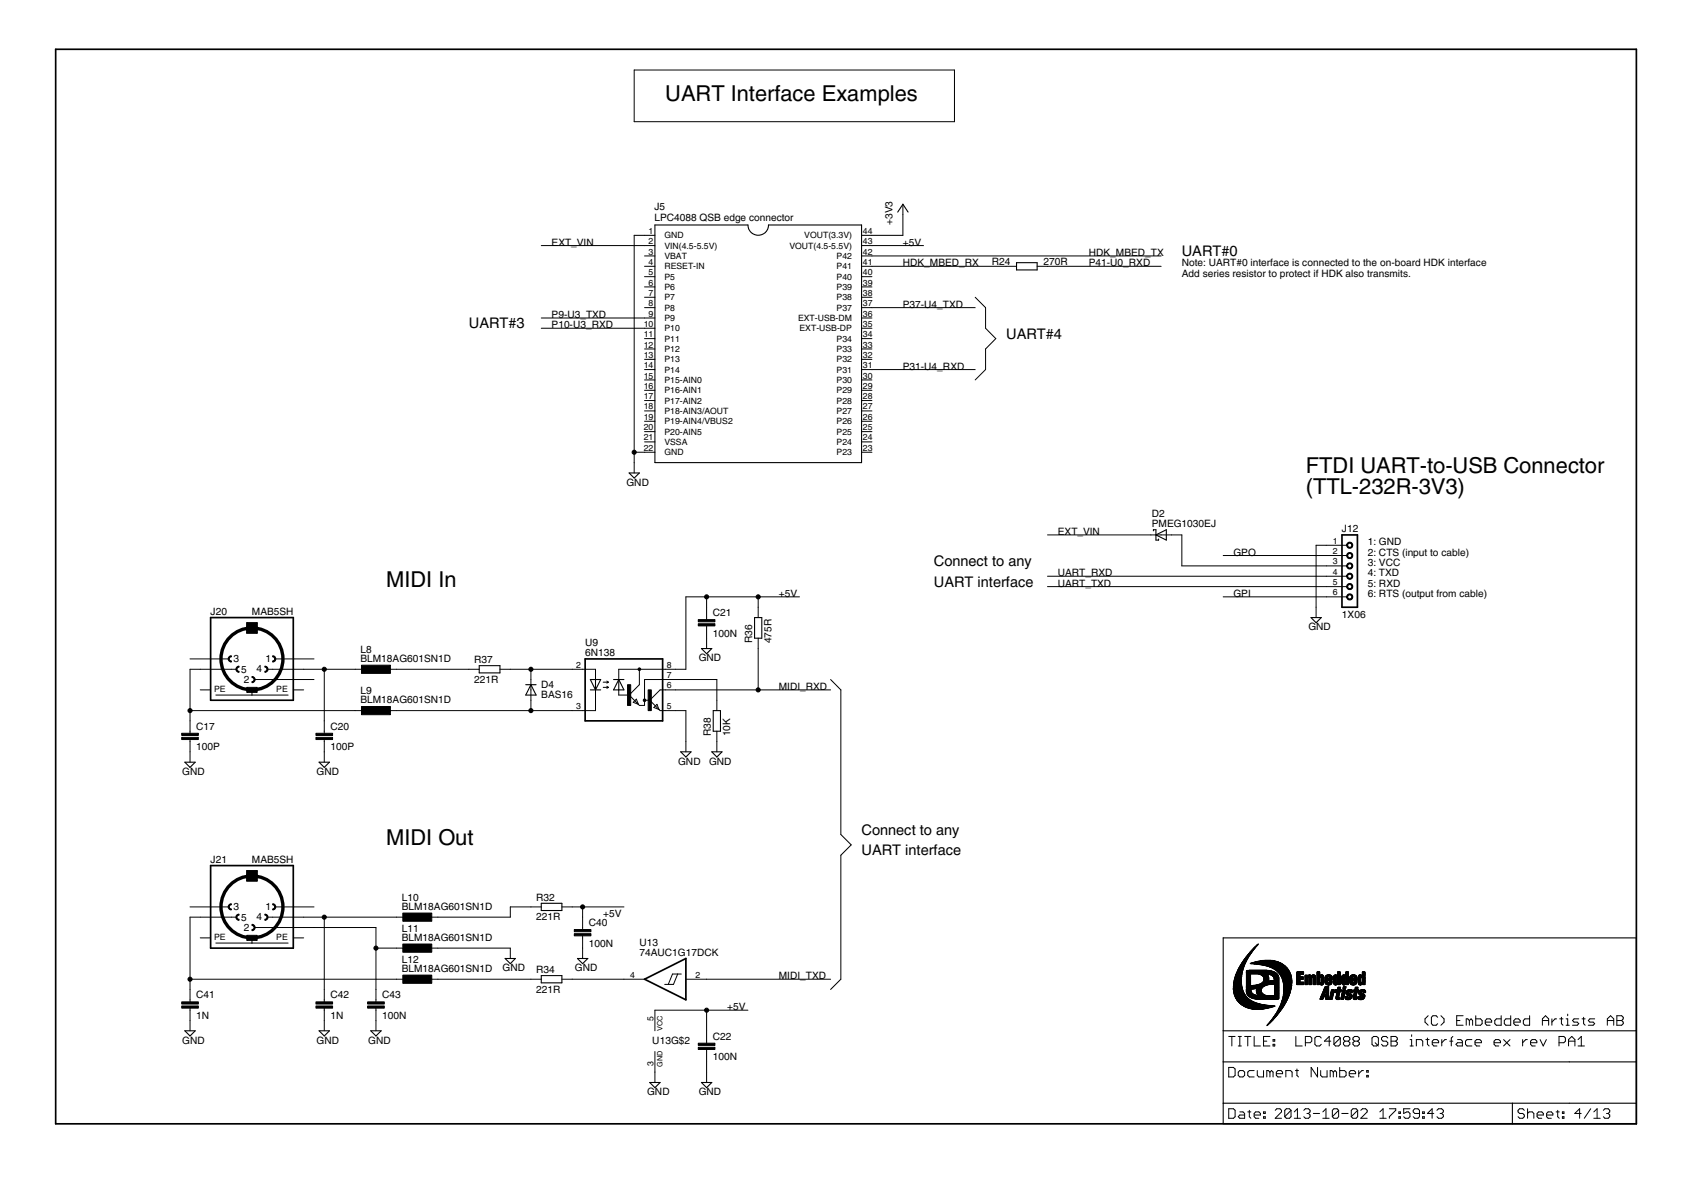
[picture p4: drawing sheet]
<svg xmlns="http://www.w3.org/2000/svg" width="297mm" height="210mm" viewBox="0 0 297 210" stroke-linecap="round" stroke-linejoin="round" font-family="sans-serif">
<defs><g id="words">
<g font-size="4.4">
<text x="116.9" y="17.7">UART Interface Examples</text>
<text x="229.4" y="83.1">FTDI UART-to-USB Connector</text>
<text x="229.4" y="86.7">(TTL-232R-3V3)</text>
<text x="67.9" y="103">MIDI In</text>
<text x="67.9" y="148.4">MIDI Out</text>
</g>
<g font-size="3">
<text x="207.6" y="45">UART#0</text>
<text x="82.4" y="57.7">UART#3</text>
<text x="176.7" y="59.5">UART#4</text>
<text x="164" y="99.4">Connect to any</text>
<text x="164" y="103">UART interface</text>
<text x="151.3" y="146.6">Connect to any</text>
<text x="151.3" y="150.2">UART interface</text>
</g>
<g font-size="2.1">
<text x="114.9" y="38.8">LPC4088 QSB edge connector</text>
<text x="114.9" y="36.9">J5</text>
<text x="156.8" y="39.5" transform="rotate(-90 156.8 39.5)">+3V3</text>
<text x="96.9" y="43.1">EXT_VIN</text>
<text x="158.6" y="46.8">HDK_MBED_RX</text>
<text x="158.6" y="43.1">+5V</text>
<text x="174.2" y="46.6">R24</text>
<text x="183.3" y="46.6">270R</text>
<text x="191.3" y="45">HDK_MBED_TX</text>
<text x="191.3" y="46.8">P41-U0_RXD</text>
<text x="207.6" y="46.8">Note: UART#0 interface is connected to the on-board HDK interface</text>
<text x="207.6" y="48.6">Add series resistor to protect if HDK also transmits.</text>
<text x="96.9" y="55.8">P9-U3_TXD</text>
<text x="96.9" y="57.7">P10-U3_RXD</text>
<text x="158.6" y="54">P37-U4_TXD</text>
<text x="158.6" y="64.9">P31-U4_RXD</text>
<text x="110" y="85.3">GND</text>
<text x="185.8" y="94">EXT_VIN</text>
<text x="202.3" y="92.6">PMEG1030EJ</text>
<text x="202.3" y="90.8">D2</text>
<text x="235.7" y="93.4">J12</text>
<text x="240.3" y="95.8">1: GND</text>
<text x="185.8" y="101.2">UART_RXD</text>
<text x="216.7" y="97.6">GPO</text>
<text x="240.3" y="97.6">2: CTS (input to cable)</text>
<text x="240.3" y="99.4">3: VCC</text>
<text x="240.3" y="101.2">4: TXD</text>
<text x="136.8" y="104.8">+5V</text>
<text x="185.8" y="103">UART_TXD</text>
<text x="216.7" y="104.8">GPI</text>
<text x="240.3" y="103">5: RXD</text>
<text x="240.3" y="104.8">6: RTS (output from cable)</text>
<text x="37" y="108">J20</text>
<text x="44.3" y="108">MAB5SH</text>
<text x="102.8" y="113.5">U9</text>
<text x="125.2" y="111.8">100N</text>
<text x="125.2" y="108.2">C21</text>
<text x="132.1" y="113" transform="rotate(-90 132.1 113)">R36</text>
<text x="135.5" y="113" transform="rotate(-90 135.5 113)">475R</text>
<text x="229.8" y="110.7">GND</text>
<text x="235.7" y="108.5">1X06</text>
<text x="41" y="116.3">3</text>
<text x="42.4" y="118.2">5</text>
<text x="42.8" y="119.9">2</text>
<text x="45.1" y="118.1">4</text>
<text x="46.6" y="116.3">1</text>
<text x="63.3" y="116.3">BLM18AG601SN1D</text>
<text x="63.3" y="114.7">L8</text>
<text x="83.3" y="119.9">221R</text>
<text x="83.3" y="116.5">R37</text>
<text x="102.8" y="115.2">6N138</text>
<text x="122.8" y="116.2">GND</text>
<text x="63.3" y="123.5">BLM18AG601SN1D</text>
<text x="63.3" y="121.9">L9</text>
<text x="95.1" y="122.7">BAS16</text>
<text x="95.1" y="120.8">D4</text>
<text x="136.8" y="121.2">MIDI_RXD</text>
<text x="34.5" y="131.8">100P</text>
<text x="34.5" y="128.2">C17</text>
<text x="58.1" y="131.8">100P</text>
<text x="58.1" y="128.2">C20</text>
<text x="124.9" y="129.3" transform="rotate(-90 124.9 129.3)">R38</text>
<text x="128.3" y="129.3" transform="rotate(-90 128.3 129.3)">10K</text>
<text x="32" y="136.2">GND</text>
<text x="55.6" y="136.2">GND</text>
<text x="119.1" y="134.3">GND</text>
<text x="124.6" y="134.3">GND</text>
<text x="37" y="151.6">J21</text>
<text x="44.3" y="151.6">MAB5SH</text>
<text x="41" y="159.8">3</text>
<text x="42.4" y="161.7">5</text>
<text x="45.1" y="161.6">4</text>
<text x="46.6" y="159.8">1</text>
<text x="70.6" y="159.8">BLM18AG601SN1D</text>
<text x="70.6" y="158.2">L10</text>
<text x="94.2" y="161.6">221R</text>
<text x="94.2" y="158.2">R32</text>
<text x="106" y="161.1">+5V</text>
<text x="42.8" y="163.5">2</text>
<text x="70.6" y="165.3">BLM18AG601SN1D</text>
<text x="70.6" y="163.7">L11</text>
<text x="103.4" y="166.3">100N</text>
<text x="103.4" y="162.6">C40</text>
<text x="112.3" y="166.1">U13</text>
<text x="70.6" y="170.7">BLM18AG601SN1D</text>
<text x="70.6" y="169.1">L12</text>
<text x="88.3" y="170.6">GND</text>
<text x="94.2" y="170.9">R34</text>
<text x="101" y="170.6">GND</text>
<text x="112.3" y="168">74AUC1G17DCK</text>
<text x="136.8" y="172">MIDI_TXD</text>
<text x="34.5" y="179">1N</text>
<text x="34.5" y="175.4">C41</text>
<text x="58.1" y="179">1N</text>
<text x="58.1" y="175.4">C42</text>
<text x="67.1" y="179">100N</text>
<text x="67.1" y="175.4">C43</text>
<text x="94.2" y="174.4">221R</text>
<text x="127.7" y="177.4">+5V</text>
<text x="32" y="183.3">GND</text>
<text x="55.6" y="183.3">GND</text>
<text x="64.7" y="183.3">GND</text>
<text x="114.6" y="183.3">U13G$2</text>
<text x="125.2" y="182.6">C22</text>
<text x="125.2" y="186.2">100N</text>
<text x="113.7" y="192.4">GND</text>
<text x="122.8" y="192.4">GND</text>
</g>
<g font-size="1.8">
<text x="113.9" y="41.1">1</text>
<text x="116.7" y="41.9">GND</text>
<text x="141.3" y="41.9">VOUT(3.3V)</text>
<text x="151.6" y="41.1">44</text>
<text x="113.9" y="42.9">2</text>
<text x="113.9" y="44.7">3</text>
<text x="113.9" y="46.5">4</text>
<text x="116.7" y="43.7">VIN(4.5-5.5V)</text>
<text x="116.7" y="45.5">VBAT</text>
<text x="116.7" y="47.3">RESET-IN</text>
<text x="138.7" y="43.7">VOUT(4.5-5.5V)</text>
<text x="147" y="47.3">P41</text>
<text x="147" y="45.5">P42</text>
<text x="151.6" y="46.5">41</text>
<text x="151.6" y="44.7">42</text>
<text x="151.6" y="42.9">43</text>
<text x="113.9" y="48.3">5</text>
<text x="113.9" y="50.2">6</text>
<text x="113.9" y="52">7</text>
<text x="113.9" y="53.8">8</text>
<text x="116.7" y="49.1">P5</text>
<text x="116.7" y="50.9">P6</text>
<text x="116.7" y="52.8">P7</text>
<text x="147" y="52.8">P38</text>
<text x="147" y="50.9">P39</text>
<text x="147" y="49.1">P40</text>
<text x="151.6" y="53.8">37</text>
<text x="151.6" y="52">38</text>
<text x="151.6" y="50.2">39</text>
<text x="151.6" y="48.3">40</text>
<text x="113.1" y="57.4">10</text>
<text x="113.1" y="59.2">11</text>
<text x="113.9" y="55.6">9</text>
<text x="116.7" y="54.6">P8</text>
<text x="116.7" y="56.4">P9</text>
<text x="116.7" y="58.2">P10</text>
<text x="140.2" y="56.4">EXT-USB-DM</text>
<text x="140.4" y="58.2">EXT-USB-DP</text>
<text x="147" y="54.6">P37</text>
<text x="151.6" y="55.6">36</text>
<text x="151.6" y="57.4">35</text>
<text x="151.6" y="59.2">34</text>
<text x="113.1" y="61">12</text>
<text x="113.1" y="62.9">13</text>
<text x="113.1" y="64.7">14</text>
<text x="116.7" y="60">P11</text>
<text x="116.7" y="61.8">P12</text>
<text x="116.7" y="63.7">P13</text>
<text x="116.7" y="65.5">P14</text>
<text x="147" y="65.5">P31</text>
<text x="147" y="63.6">P32</text>
<text x="147" y="61.8">P33</text>
<text x="147" y="60">P34</text>
<text x="151.6" y="64.7">31</text>
<text x="151.6" y="62.9">32</text>
<text x="151.6" y="61">33</text>
<text x="113.1" y="66.5">15</text>
<text x="113.1" y="68.3">16</text>
<text x="113.1" y="70.1">17</text>
<text x="113.1" y="71.9">18</text>
<text x="116.7" y="67.3">P15-AIN0</text>
<text x="116.7" y="69.1">P16-AIN1</text>
<text x="116.7" y="70.9">P17-AIN2</text>
<text x="147" y="70.9">P28</text>
<text x="147" y="69.1">P29</text>
<text x="147" y="67.3">P30</text>
<text x="151.6" y="71.9">27</text>
<text x="151.6" y="70.1">28</text>
<text x="151.6" y="68.3">29</text>
<text x="151.6" y="66.5">30</text>
<text x="113.1" y="73.7">19</text>
<text x="113.1" y="77.4">21</text>
<text x="113.1" y="75.6">20</text>
<text x="116.7" y="72.7">P18-AIN3/AOUT</text>
<text x="116.7" y="74.5">P19-AIN4/VBUS2</text>
<text x="116.7" y="76.4">P20-AIN5</text>
<text x="147" y="76.3">P25</text>
<text x="147" y="74.5">P26</text>
<text x="147" y="72.7">P27</text>
<text x="151.6" y="75.6">25</text>
<text x="151.6" y="73.7">26</text>
<text x="151.6" y="77.4">24</text>
<text x="113.1" y="79.2">22</text>
<text x="116.7" y="78.2">VSSA</text>
<text x="116.7" y="80">GND</text>
<text x="147" y="78.2">P24</text>
<text x="147" y="80">P23</text>
<text x="151.6" y="79.2">23</text>
<text x="234.1" y="95.5">1</text>
<text x="234.1" y="97.3">2</text>
<text x="234.1" y="99.1">3</text>
<text x="234.1" y="101">4</text>
<text x="234.1" y="102.8">5</text>
<text x="234.1" y="104.6">6</text>
<text x="101.2" y="117.3">2</text>
<text x="117.1" y="119.1">7</text>
<text x="117.1" y="117.3">8</text>
<text x="37.6" y="121.6">PE</text>
<text x="48.5" y="121.6">PE</text>
<text x="101.2" y="124.6">3</text>
<text x="117.1" y="124.6">5</text>
<text x="117.1" y="120.9">6</text>
<text x="37.6" y="165.2">PE</text>
<text x="48.5" y="165.2">PE</text>
<text x="110.7" y="171.7">4</text>
<text x="122.2" y="171.7">2</text>
<text x="114.8" y="179.4" transform="rotate(-90 114.8 179.4)">5</text>
<text x="114.8" y="187.2" transform="rotate(-90 114.8 187.2)">3</text>
</g>
<g font-size="1.5">
<text x="116.4" y="181.1" transform="rotate(-90 116.4 181.1)">VCC</text>
<text x="116.4" y="187.4" transform="rotate(-90 116.4 187.4)">GND</text>
</g>
</g></defs>
<g fill="#000" stroke="#000" stroke-width=".18">
<path d="M111.4 12.3h56.3zM167.7 12.3v9.1zM111.4 12.3v9.1zM158.6 35.9v1.8zM111.4 21.4h56.3zM95.1 55.9h18.1zM95.1 57.7h18.1zM113.2 41.3h1.8zM113.2 43.1h1.8zM113.2 45h1.8zM113.2 46.8h1.8zM113.2 48.6h1.8z"/>
<path d="M113.2 50.4h1.8zM113.2 52.2h1.8zM113.2 54h1.8zM113.2 55.9h1.8zM113.2 57.7h1.8zM113.2 59.5h1.8zM111.4 41.3h1.8zM95.1 43.1h18.1zM151.3 55.9h1.9zM151.3 57.7h1.9zM151.3 59.5h1.9zM151.3 54h1.9z"/>
<path d="M151.3 52.2h1.9zM151.3 50.4h1.9zM151.3 48.6h1.9zM151.3 46.8h1.9zM151.3 45h1.9zM151.3 43.1h1.9zM151.3 41.3h1.9zM153.2 45h50.8zM153.2 41.3h5.4zM153.2 54h18.1zM153.2 43.1h9zM158.6 37.7v3.6z"/>
<path d="M171.3 52.2l1.8 1.8zM173.1 54v3.7zM173.1 57.7l1.8 1.8zM174.9 59.5l-1.8 1.8zM176.7 46.8h1.9zM153.2 46.8h23.5zM182.2 46.8h1.8zM184 46.8h20zM111.4 41.3v38.1zM113.2 61.3h1.8zM113.2 63.1h1.8zM113.2 64.9h1.8z"/>
<path d="M113.2 66.7h1.8zM113.2 68.6h1.8zM113.2 70.4h1.8zM113.2 72.2h1.8zM113.2 74h1.8zM113.2 77.6h1.8zM113.2 79.4h1.8zM113.2 75.8h1.8zM111.4 79.4h1.8zM151.3 75.8h1.9zM151.3 74h1.9zM151.3 72.2h1.9z"/>
<path d="M151.3 70.4h1.9zM151.3 68.6h1.9zM151.3 66.7h1.9zM151.3 64.9h1.9zM151.3 63.1h1.9zM151.3 61.3h1.9zM151.3 77.6h1.9zM151.3 79.4h1.9zM153.2 64.9h18.1zM173.1 61.3v3.6zM173.1 64.9l-1.8 1.8zM111.4 81.3v1.8z"/>
<path d="M111.4 79.4v1.9zM202.2 94h1.8zM184 94h18.2zM204 94h1.8zM207.6 94v5.4zM205.8 94h1.8zM231.2 95.8v10.9zM233 95.8h3.6zM233 97.6h3.6zM233 99.4h3.6zM231.2 95.8h1.8zM207.6 99.4h25.4z"/>
<path d="M214.9 97.6h18.1zM33.4 115.7h5.4zM33.4 117.6h1.8zM35.2 117.6h5.4zM38.8 115.7h1.4zM40.6 117.6h.9zM43.3 111.2h1.9zM43.3 109.4v1.8zM43.3 109.4h1.9zM44.7 119.4h5zM45.2 109.4v1.8zM47 117.6h.9z"/>
<path d="M48.3 115.7h1.4zM47.9 117.6h5.4zM49.7 115.7h5.5zM49.7 119.4h5.5zM53.3 117.6h3.7zM62.4 117.6h1.8zM57 117.6h5.4zM67.9 117.6h1.8zM82.4 117.6h1.8zM69.7 117.6h12.7zM87.8 117.6h1.8zM89.6 117.6h3.7z"/>
<path d="M93.3 119.4v1.8zM93.3 117.6h7.2zM93.3 117.6v1.8zM100.5 117.6h1.8zM102.3 117.6h2.3zM104.6 117.6v1.8zM106 119.8h.9zM106.6 119.6l.3 .2zM106.6 120l.3-.2zM108.7 117.6v1.8zM108.7 117.6h3.6zM112.3 117.6h4.6z"/>
<path d="M113.2 119.4h3.7zM116.9 119.4h1.8zM116.9 117.6h1.8zM118.7 119.4h7.2zM118.7 117.6h1.8zM120.5 104.8v12.8zM120.5 104.8h3.6zM124.1 106.7v1.8zM124.1 110.3v1.8zM124.1 108.5v.3zM124.1 109.9v.4zM124.1 112.1v1.8z"/>
<path d="M124.1 104.8v1.9zM124.1 104.8h9.1zM125.9 119.4v3.6zM133.2 106.7v1.8zM133.2 112.1v1.8zM133.2 104.8v1.9zM133.2 104.8h7.2zM145.9 119.4l1.8 1.8zM184 101.2h49zM231.2 106.7v1.8zM233 101.2h3.6zM233 103h3.6z"/>
<path d="M233 104.8h3.6zM184 103h49zM214.9 104.8h18.1zM33.4 126.6v1.8zM33.4 130.3v1.8zM33.4 128.4v.4zM33.4 129.9v.4zM33.4 132.1v1.8zM33.4 117.6v7.2zM33.4 124.8v1.8zM35.2 121.2h1.8zM37.9 122.1h6.4z"/>
<path d="M44.3 121.2v.9zM44.3 122.1h6.3zM51.5 121.2h1.8zM57 126.6v1.8zM57 130.3v1.8zM57 128.4v.4zM57 129.9v.4zM57 132.1v1.8zM57 117.6v9zM62.4 124.8h1.8zM33.4 124.8h29zM67.9 124.8h1.8z"/>
<path d="M69.7 124.8h23.6zM93.3 121.2v1.8zM93.3 124.8h7.2zM93.3 123v1.8zM100.5 124.8h1.8zM102.3 124.8h2.3zM104.6 121.2v3.6zM106 120.7h.9zM106.6 120.5l.3 .2zM106.6 120.9l.3-.2zM108.7 121.2v.9zM108.7 122.1h1.8z"/>
<path d="M110.5 122.1l1.6 1.6zM111.2 123.4l.6-.6zM111.8 122.8l.3 .9zM112.1 123.7l.2 .2zM111.2 123.4l.9 .3zM112.3 117.6v2.7zM112.3 120.3l-1.8 1.8zM112.3 123.9h.9zM113.2 123h.9zM113.2 119.4v3.6zM113.2 123v.9zM114.1 123l1.7 1.6z"/>
<path d="M114.9 124.3l.5-.6zM115.4 123.7l.4 .9zM115.8 124.6l.2 .2zM114.9 124.3l.9 .3zM116 121.2l-1.9 1.8zM116 124.8h.9zM116 121.2h.9zM116.9 124.8h1.8zM116.9 121.2h1.8zM118.7 124.8h1.8zM118.7 121.2h14.5zM120.5 130.3v1.8z"/>
<path d="M120.5 124.8v5.5zM125.9 123v1.8zM125.9 128.4v1.9zM125.9 130.3v1.8zM133.2 113.9v7.3zM133.2 121.2h12.7zM147.7 121.2v25.4zM33.4 159.3h5.4zM38.8 159.3h1.4zM43.3 154.7h1.9zM43.3 152.9v1.8zM43.3 152.9h1.9z"/>
<path d="M45.2 152.9v1.8zM48.3 159.3h1.4zM49.7 159.3h5.5zM89.6 159.3v1.8zM93.3 159.3h1.8zM89.6 159.3h3.7zM98.7 159.3h1.8zM100.5 159.3h1.8zM102.3 159.3v1.8zM102.3 159.3h7.3zM147.7 146.6l1.8 1.8zM147.7 150.2v21.8z"/>
<path d="M147.7 150.2l1.8-1.8zM33.4 173.8v1.8zM33.4 177.4v1.9zM33.4 175.6v.4zM33.4 177.1v.3zM33.4 179.3v1.8zM33.4 161.1v10.9zM33.4 161.1h1.8zM33.4 172v1.8zM35.2 161.1h5.4zM35.2 164.7h1.8zM37.9 165.7h6.4z"/>
<path d="M40.6 161.1h.9zM44.3 164.7v1zM44.3 165.7h6.3zM44.7 162.9h5zM47 161.1h.9zM47.9 161.1h5.4zM51.5 164.7h1.8zM49.7 162.9h5.5zM57 173.8v1.8zM57 177.4v1.9zM57 175.6v.4zM57 177.1v.3z"/>
<path d="M57 179.3v1.8zM53.3 161.1h3.7zM57 161.1v12.7zM66 173.8v1.8zM66 177.4v1.9zM66 175.6v.4zM66 177.1v.3zM66 179.3v1.8zM66 162.9v3.6zM55.2 162.9h10.8zM66 166.5v7.3zM69.7 166.5h1.8z"/>
<path d="M69.7 161.1h1.8zM69.7 172h1.8zM66 166.5h3.7zM57 161.1h12.7zM33.4 172h36.3zM75.1 166.5h1.8zM75.1 161.1h1.8zM75.1 172h1.8zM89.6 166.5v1.9zM76.9 166.5h12.7zM76.9 161.1h12.7zM93.3 172h1.8z"/>
<path d="M76.9 172h16.4zM98.7 172h1.8zM100.5 172h9.1zM102.3 161.1v1.8zM102.3 164.7v1.8zM102.3 162.9v.4zM102.3 164.4v.3zM102.3 166.5v1.9zM109.6 172h3.6zM115 177.4v3.7zM118.1 171.1l-.7 1.8zM116.8 172.9h.6z"/>
<path d="M119 171.1l-.7 1.8zM117.4 172.9h.9zM118.1 171.1h.9zM119 171.1h.7zM120.5 172h3.6zM124.1 177.4h7.3zM124.1 177.4v3.7zM115 177.4h9.1zM124.1 172h21.8zM147.7 172l-1.8 1.8zM250.3 179v.5zM250.3 179l.6-.6z"/>
<path d="M251.4 178.7v1.1zM251.4 179.8l.3 .3zM251.4 178.7l.3-.3zM251.7 178.4h.6zM252.3 178.4l.2 .3zM253.7 179v.5zM253.1 178.4l.6 .6zM255.9 178.4v1.7zM255.9 179.3h.6zM255.9 178.4h1.1zM257.6 179h.2zM257.8 179l.3 .3z"/>
<path d="M258.1 179.3v.8zM258.1 179.3l.3-.3zM258.4 179l.3 .3zM258.7 179.3v.8zM259.2 178.4v1.7zM259.2 179h.9zM260.3 179.3v.5zM260.1 179l.2 .3zM260.9 179.3v.5zM261.2 179l-.3 .3zM261.2 179h.5zM261.7 179l.3 .3z"/>
<path d="M262 179.3v.2zM260.9 179.5h1.1zM262.6 179.3v.5zM262.8 179l-.2 .3zM262.8 179h.9zM263.7 178.4v1.7zM264.2 179.3v.5zM264.5 179l-.3 .3zM264.5 179h.9zM265.4 178.4v1.7zM265.9 179.3v.5zM266.2 179l-.3 .3z"/>
<path d="M266.2 179h.5zM266.7 179l.3 .3zM267 179.3v.2zM265.9 179.5h1.1zM267.6 179.3v.5zM267.9 179l-.3 .3zM267.9 179h.8zM268.7 178.4v1.7zM270.9 179l.6-.6zM270.9 179.3h1.1zM271.5 178.4l.5 .6zM272 179v1.1z"/>
<path d="M273.2 179l-.6 .5zM273.2 179h.2zM274 179h.6zM274.3 178.7v1.1zM274.3 179.8l.3 .3zM275.1 179h.3zM275.4 179v1.1zM275.4 178.1v.3zM276.5 179l-.3 .3zM276.2 179.3l.3 .2zM276.5 179h.8zM276.5 179.5h.6z"/>
<path d="M277.1 179.5l.2 .3zM277.9 179h.5zM278.2 178.7v1.1zM278.2 179.8l.2 .3zM279.3 179l-.3 .3zM279 179.3l.3 .2zM279.3 179h.8zM279.3 179.5h.5zM279.8 179.5l.3 .3zM282.3 179l.6-.6zM282.3 179.3h1.2zM282.9 178.4l.6 .6z"/>
<path d="M283.5 179v1.1zM284 178.4h.9zM284 179.3h.9zM284.9 178.4l.2 .3zM284.9 179.3l.2 .2zM285.1 178.7v.3zM285.1 179l-.2 .3zM285.1 179.5v.3zM285.1 179.8l-.2 .3zM115 184.7v3.6zM115 188.3v1.8zM124.1 181.1v1.8z"/>
<path d="M124.1 184.7v1.8zM124.1 182.9v.3zM124.1 184.3v.4zM124.1 188.3v1.8zM124.1 186.5v1.8zM215.8 194.8v1.6zM215.8 196.4h.9zM215.8 182.1h1.2zM215.8 187.5v1.7zM215.8 189.2h.9zM216.4 182.1v1.6zM216.7 196.4l.3-.2z"/>
<path d="M215.8 194.8h.9zM216.7 189.2l.3-.3zM215.8 187.5h.9zM217 195v1.2zM216.7 194.8l.3 .2zM217 187.8v1.1zM216.7 187.5l.3 .3zM217.8 195.9l-.3 .3zM217.5 183.7h.6zM217.5 182.1h.6zM217.5 188.3v.6zM217.5 188.9l.3 .3z"/>
<path d="M217.8 195.3h.5zM217.5 196.2l.3 .2zM217.8 195.9h.8zM217.8 182.1v1.6zM217.8 189.2h.5zM217.8 188l-.3 .3zM218.3 195.3l.3 .3zM218.3 189.2l.3-.3zM217.8 188h.5zM218.6 195.6v.8zM217.8 196.4h.8zM218.6 182.1h1.1z"/>
<path d="M218.6 188.3v.6zM218.3 188l.3 .3zM219.2 195.3h.5zM219.2 182.1v1.6zM219.2 188.3v.6zM219.2 188.9l.3 .3zM219.5 195v1.2zM219.5 196.2l.2 .2zM219.5 188l-.3 .3zM219.5 189.2h.8zM220.3 195.6v.6zM220.3 195.6l.3-.3z"/>
<path d="M220.3 182.1v1.6zM220.3 183.7h1.1zM219.5 188h.8zM220.3 196.2l.3 .2zM220.6 195.3h.5zM220.9 188v.9zM220.9 188.9l.2 .3zM220.6 196.4h.5zM221.1 195.3l.3 .3zM221.1 189.2h.9zM221.4 195.6v.3zM220.3 195.9h1.1z"/>
<path d="M222 195.3h.2zM222 195.3v.3zM222 196.2h.2zM222 196.2v.2zM222 182.1v1.6zM222 183.7h1.1zM222 182.9h.5zM222 188v1.2zM222.2 195.3v.3zM222 195.6h.2zM222.2 196.2v.2zM222 196.4h.2z"/>
<path d="M222.5 188v1.2zM222.5 188h.3zM222.8 188l.3 .3zM222 182.1h1.1zM223.1 188.3v.9zM223.1 188.3l.3-.3zM223.4 188l.2 .3zM223.6 182.6h.3zM223.6 182.6v.3zM223.6 183.4h.3zM223.6 183.4v.3zM223.6 188.3v.9z"/>
<path d="M223.9 182.6v.3zM223.6 182.9h.3zM223.9 183.4v.3zM223.6 183.7h.3zM225.1 195.3l-1.1 1.1zM224.2 188.3v.6zM224.2 188.3l.3-.3zM224.3 194.8l-.3 .2zM224.2 188.9l.3 .3zM224.5 188h.5zM224.3 194.8h.5zM224.5 189.2h.5z"/>
<path d="M225 188l.3 .3zM224 196.4h1.1zM225.1 195v.3zM224.8 194.8l.3 .2zM225.3 188.3v.3zM224.2 188.6h1.1zM225.7 195v1.2zM225.7 195l.3-.2zM226.8 195l-1.1 1.2zM225.9 188v1.2zM225.9 188h.8zM226 194.8h.5z"/>
<path d="M225.7 196.2l.3 .2zM226.5 194.8l.3 .2zM226 196.4h.5zM226.7 188l.3 .3zM226.8 195v1.2zM226.8 196.2l-.3 .2zM227 188.3v.9zM227.4 195.3l.5-.5zM227.4 196.4h1.1zM227.5 188h.6zM227.6 182.1v1.6zM227.6 183.7h1.1z"/>
<path d="M227.8 187.8v1.1zM227.8 188.9l.3 .3zM227.9 194.8v1.6zM229 195l.3-.2zM229.3 194.8h.5zM229 196.2l.3 .2zM229.3 182.1v1.6zM229.3 182.1h.8zM229.8 194.8l.3 .2zM229.6 195.6h.2zM229.8 195.6l.3 .3zM229.3 196.4h.5z"/>
<path d="M230.1 195v.3zM230.1 195.3l-.3 .3zM230.1 195.9v.3zM230.1 196.2l-.3 .2zM230.1 182.1l.3 .2zM229.3 183.2h.8zM230.3 187.5v1.7zM230.3 187.5l1.1 1.7zM230.4 182.3v.6zM230.1 183.2l.3-.3zM230.7 195.6h1.1zM231 182.3v1.1z"/>
<path d="M231 183.4l.2 .3zM231.2 182.1l-.2 .2zM231.2 183.7h.6zM231.4 187.5v1.7zM231.2 182.1h.6zM232.1 183.4l-.3 .3zM232 188v.9zM232 188.9l.3 .3zM231.8 182.1l.3 .2zM232.3 189.2h.8zM232.4 195.3l.5-.5zM232.4 196.4h1.1z"/>
<path d="M232.6 182.9h1.2zM232.9 194.8v1.6zM233.1 188v1.2zM233.5 182.1v1.6zM232.6 182.9l.9-.8zM233.7 188v1.2zM233.7 188h.2zM233.9 188l.3 .3zM234 195v1.2zM234 195l.3-.2zM235.1 195l-1.1 1.2zM234.2 188.3v.9z"/>
<path d="M234.2 188.3l.3-.3zM234.3 194.8h.6zM234 196.2l.3 .2zM234.3 182.3v1.1zM234.3 182.3l.3-.2zM234.3 183.4l1.1-1.1zM234.5 188l.3 .3zM234.6 182.1h.6zM234.3 183.4l.3 .3zM234.8 188.3v.9zM234.9 194.8l.2 .2zM234.3 196.4h.6z"/>
<path d="M235.1 195v1.2zM235.1 196.2l-.2 .2zM235.2 182.1l.2 .2zM234.6 183.7h.6zM235.3 187.5v1.7zM235.3 189.2h.9zM235.4 182.3v1.1zM235.4 183.4l-.2 .3zM235.7 195.6h1.1zM236 182.3l.3-.2zM236 183.2v.2zM236 183.2l.3-.3z"/>
<path d="M236 182.3v.3zM236.2 189.2l.3-.3zM235.3 188h.9zM236.3 182.1h.5zM236 183.4l.3 .3zM236 182.6l.3 .3zM236.3 182.9h.5zM236.5 188.3v.6zM236.2 188l.3 .3zM236.8 182.1l.3 .2zM236.8 182.9l.3 .3zM236.3 183.7h.5z"/>
<path d="M237 188.3v.6zM237.3 188l-.3 .3zM237.1 182.3v.3zM237.1 182.6l-.3 .3zM237.1 183.2v.2zM237.1 183.4l-.3 .3zM237 188.9l.3 .3zM237.3 188h.5zM237.4 195v1.2zM237.4 195l.3-.2zM237.4 196.2l1.1-1.2zM237.7 194.8h.5z"/>
<path d="M237.4 196.2l.3 .2zM237.7 182.3l.2-.2zM237.7 183.2v.2zM237.7 183.2l.2-.3zM237.7 182.3v.3zM237.3 189.2h.5zM237.8 188l.3 .3zM237.9 182.1h.6zM237.7 183.4l.2 .3zM237.7 182.6l.2 .3zM237.9 182.9h.6zM238.1 188.3v.3z"/>
<path d="M237 188.6h1.1zM238.2 194.8l.3 .2zM237.7 196.4h.5zM238.5 195v1.2zM238.5 196.2l-.3 .2zM238.5 182.1l.3 .2zM238.5 182.9l.3 .3zM237.9 183.7h.6zM238.7 188v1.2zM238.7 188.6l.5-.6zM238.8 182.3v.3zM238.5 182.9l.3-.3z"/>
<path d="M238.8 183.2v.2zM238.8 183.4l-.3 .3zM239 196.4l1.2-1.1zM239.2 188h.3zM239 195l.3-.2zM239.3 194.8h.6zM240.1 188h.2zM240.1 188v.3zM240.1 188.9h.2zM240.1 188.9v.3zM239 196.4h1.2zM240.2 195v.3z"/>
<path d="M239.9 194.8l.3 .2zM240.3 188v.3zM240.1 188.3h.2zM240.3 188.9v.3zM240.1 189.2h.2zM241 182.3v1.1zM241 182.3l.3-.2zM241.3 182.1h.5zM241 183.4l.3 .3zM241.6 183.2l.5 .5zM241.8 182.1l.3 .2zM241.3 183.7h.5z"/>
<path d="M242.1 182.3v1.1zM242.1 183.4l-.3 .3zM242.4 195.3l.6-.5zM242.4 196.4h1.1zM242.7 182.3v.3zM242.7 182.6l.3 .3zM243 194.8v1.6zM242.7 182.3l.3-.2zM243 182.9h.5zM242.7 183.4l.3 .3zM243 182.1h.5zM243.5 182.9l.3 .3z"/>
<path d="M243 183.7h.5zM243.5 182.1l.3 .2zM243.8 183.2v.2zM243.8 183.4l-.3 .3zM244.1 194.8h1.1zM244.1 196.2v.2zM244.3 182.1v1.6zM244.3 182.1h.9zM244.3 182.9h.9zM245.2 194.8v.2zM245.2 195l-1.1 1.2zM245.2 182.1l.2 .2z"/>
<path d="M245.2 182.9l.2 .3zM244.3 183.7h.9zM245.4 182.3v.3zM245.4 182.6l-.2 .3zM245.4 183.2v.2zM245.4 183.4l-.2 .3zM245.7 195.3h.3zM245.7 195.3v.3zM245.7 196.2h.3zM245.7 196.2v.2zM246 195.3v.3zM245.7 195.6h.3z"/>
<path d="M246 196.2v.2zM245.7 196.4h.3zM246.6 194.8v.8zM246.6 195.6l.5-.3zM246.6 196.2l.2 .2zM247.1 195.3h.3zM247.4 195.3l.3 .3zM246.8 196.4h.6zM246.6 194.8h1.1zM247.7 195.6v.6zM247.7 196.2l-.3 .2zM247.7 182.6h.3z"/>
<path d="M247.7 183.7h.5zM248 182.6v1.1zM248 181.8v.3zM248.2 196.2l.3 .2zM248.2 195v.3zM248.2 195.3l.3 .3zM248.5 196.4h.6zM248.5 194.8l-.3 .2zM248.5 195.6h.8zM248.8 182.6v1.1zM248.8 182.6h.8zM249.1 196.4l.2-.2z"/>
<path d="M248.5 194.8h.6zM249.3 195v1.2zM249.1 194.8l.2 .2zM249.6 182.6l.3 .3zM249.9 195.3h.3zM249.9 195.3v.3zM249.9 196.2h.3zM249.9 196.2v.2zM249.9 182.9v.8zM250.2 195.3v.3zM249.9 195.6h.3zM250.2 196.2v.2z"/>
<path d="M249.9 196.4h.3zM250.5 182.6h.5zM250.7 195.6h1.2zM250.7 182.3v1.1zM250.7 183.4l.3 .3zM250.3 179.5l.6 .6zM251.6 194.8v1.6zM251.6 194.8l-.9 .8zM251.6 182.9v.5zM251.6 182.9l.3-.3zM251.7 180.1h.6zM251.6 183.4l.3 .3z"/>
<path d="M251.9 182.6h.5zM252.5 179.8l-.2 .3zM252.4 195l.3-.2zM251.9 183.7h.5zM252.4 182.6l.3 .3zM252.7 194.8h.5zM252.4 196.2l.3 .2zM252.7 182.9v.3zM251.6 183.2h1.1zM253.1 180.1l.6-.6zM253.2 194.8l.3 .2zM253 195.6h.2z"/>
<path d="M253.2 195.6l.3 .3zM252.7 196.4h.5zM253.3 182.6v1.1zM253.3 183.2l.5-.6zM253.5 195v.3zM253.2 195.6l.3-.3zM253.5 195.9v.3zM253.2 196.4l.3-.2zM253.8 182.6h.3zM254.7 182.9h.5zM254.9 182.3v1.4zM254.9 182.3l.3-.2z"/>
<path d="M255.8 183.4l.2-.2zM255.9 180.1h1.1zM256 182.6h.6zM255.8 183.4l.2 .3zM256 183.2h.9zM256.6 182.6l.3 .3zM256.9 182.9v.8zM256 183.7h.9zM257.4 182.9v.5zM257.4 183.4l.3 .3zM257.6 179v1.1zM257.7 182.6l-.3 .3z"/>
<path d="M257.7 183.7h.9zM257.7 182.6h.9zM259.1 182.9v.5zM259.1 182.9l.3-.3zM259.2 180.1h.9zM259.1 183.4l.3 .3zM259.4 182.6h.5zM259.4 183.7h.5zM259.9 182.6l.3 .3zM260.1 180.1l.2-.3zM260.2 182.9v.3zM259.1 183.2h1.1z"/>
<path d="M260.9 179.8l.3 .3zM261.2 180.1h.5zM262.4 182.9v.5zM262.4 182.9l.3-.3zM262.4 183.4l.3 .3zM262.7 182.6h.6zM262.6 179.8l.2 .3zM262.7 183.7h.6zM263.3 182.6l.3 .3zM263.6 182.9v.3zM262.4 183.2h1.2zM262.8 180.1h.9z"/>
<path d="M264.1 182.6l1.1 1.1zM264.1 183.7l1.1-1.1zM264.2 179.8l.3 .3zM264.5 180.1h.9zM265.9 179.8l.3 .3zM266.7 195v.3zM266.7 195.3l.2 .3zM266.2 180.1h.5zM266.9 194.8l-.2 .2zM266.9 195.6h.6zM266.7 196.2l.2 .2zM267.5 182.6v1.1z"/>
<path d="M267.5 183.2l.5-.6zM266.9 194.8h.6zM267.5 195.6l.3 .3zM266.9 196.4h.6zM267.5 194.8l.3 .2zM267.8 195.9v.3zM267.8 196.2l-.3 .2zM267.6 179.8l.3 .3zM268 182.6h.3zM268.3 194.8v1.6zM268.3 195.6l.3-.3zM268.6 195.3h.6z"/>
<path d="M267.9 180.1h.8zM268.9 182.9v.5zM269.1 182.6l-.2 .3zM268.9 183.4l.2 .3zM269.1 182.6h.6zM269.2 195.3l.2 .3zM269.4 195.6v.8zM269.1 183.7h.6zM269.7 182.6l.3 .3zM270 182.9v.3zM268.9 183.2h1.1zM270 195.6v.6z"/>
<path d="M270 195.6l.3-.3zM270 196.2l.3 .2zM270.3 195.3h.5zM270.5 182.6l.6 1.1zM270.3 196.4h.5zM270.8 195.3l.3 .3zM270.9 179v1.1zM271.6 182.6l-.5 1.1zM271.1 195.6v.3zM270 195.9h1.1zM271.7 195.6v.6zM271.7 195.6l.2-.3z"/>
<path d="M271.7 196.2l.2 .2zM271.9 195.3h.6zM271.9 196.4h.6zM272.5 195.3l.3 .3zM272.6 179v1.1zM272.8 195.6v.3zM271.7 195.9h1.1zM273.3 195.3h.6zM273.6 195v1.2zM273.6 196.2l.3 .2zM273.9 182.1v1.6zM273.9 182.1h.8z"/>
<path d="M274.4 195.3h.3zM274.4 195.3v.3zM274.4 196.2h.3zM274.4 196.2v.2zM274.7 182.1l.3 .2zM273.9 183.2h.8zM274.7 195.3v.3zM274.4 195.6h.3zM274.7 196.2v.2zM274.4 196.4h.3zM275 182.3v.6zM274.7 183.2l.3-.3z"/>
<path d="M275.1 180.1h.6zM275.5 182.6v1.1zM275.5 182.6l.6-.5zM275.5 182.9h1.1zM276.1 182.1l.5 .5zM276.2 180.1h.9zM276.6 195.6h1.1zM276.6 182.6v1.1zM277.1 180.1l.2-.3zM277.2 182.6l.6-.5zM277.2 183.7h1.1zM277.5 194.8v1.6z"/>
<path d="M276.6 195.6l.9-.8zM277.8 182.1v1.6zM279.4 194.8l-1.1 1.6zM279 180.1h.8zM279.8 180.1l.3-.3zM280 195.3l.5-.5zM280 196.4h1.1zM280.5 194.8v1.6zM281.6 195l.3-.2zM281.9 194.8h.6zM281.6 196.2l.3 .2zM282.3 179v1.1z"/>
<path d="M282.5 194.8l.3 .2zM282.2 195.6h.3zM282.5 195.6l.3 .3zM281.9 196.4h.6zM282.8 195v.3zM282.8 195.3l-.3 .3zM282.8 195.9v.3zM282.8 196.2l-.3 .2zM284 178.4v1.7zM284 180.1h.9z"/>
<path d="M236.7 99a.55 .55 0 0 1 .9 .2 .55 .55 0 0 1-.4 .7 .55 .55 0 0 1-.7-.5h.2a.37 .37 0 0 1 .6-.3 .37 .37 0 0 1 0 .6 .37 .37 0 0 1-.6-.2v-.1h-.2z" fill-rule="evenodd"/>
<path d="M236.7 97.2a.55 .55 0 0 1 .9 .1 .55 .55 0 0 1-.4 .8 .55 .55 0 0 1-.7-.5h.2a.37 .37 0 0 1 .6-.3 .37 .37 0 0 1 0 .6 .37 .37 0 0 1-.6-.2v-.1h-.2z" fill-rule="evenodd"/>
<path d="M236.7 95.4a.54 .54 0 0 1 .9 .1 .54 .54 0 0 1-.4 .8 .54 .54 0 0 1-.7-.5h.2a.37 .37 0 0 1 .6-.3 .37 .37 0 0 1 0 .6 .37 .37 0 0 1-.6-.2v-.1h-.2z" fill-rule="evenodd"/>
<path d="M40.2 115.4l.3-.2h.1v.2a.36 .36 0 0 0-.3 .3 .36 .36 0 0 0 .3 .4v.2l-.2-.1a.52 .52 0 0 1-.2-.8z" fill-rule="evenodd"/>
<path d="M41.6 117.2l.3-.2h.1v.2a.37 .37 0 0 0-.4 .3 .37 .37 0 0 0 .4 .4v.2l-.3-.1a.52 .52 0 0 1-.1-.8z" fill-rule="evenodd"/>
<path d="M44.3 118.8a.54 .54 0 0 1 .5 .6 .54 .54 0 0 1-.5 .5v-.2h.1a.37 .37 0 0 0 .2-.4 .37 .37 0 0 0-.3-.3z" fill-rule="evenodd"/>
<path d="M46.5 117a.54 .54 0 0 1 .6 .5 .54 .54 0 0 1-.6 .6v-.2a.37 .37 0 0 0 .4-.4 .37 .37 0 0 0-.4-.3z" fill-rule="evenodd"/>
<path d="M47.9 115.2a.55 .55 0 0 1 .6 .5 .55 .55 0 0 1-.6 .6v-.2a.36 .36 0 0 0 .3-.4 .36 .36 0 0 0-.3-.3z" fill-rule="evenodd"/>
<path d="M112.1 117.4h.4v.3h-.4z" fill-rule="evenodd"/>
<path d="M236.7 102.6a.54 .54 0 0 1 .9 .2 .54 .54 0 0 1-.4 .8 .54 .54 0 0 1-.7-.6h.2a.37 .37 0 0 1 .6-.3 .37 .37 0 0 1 0 .6 .37 .37 0 0 1-.6-.1v-.2h-.2z" fill-rule="evenodd"/>
<path d="M236.7 100.8a.54 .54 0 0 1 .9 .2 .54 .54 0 0 1-.4 .8 .54 .54 0 0 1-.7-.6h.2a.37 .37 0 0 1 .6-.3 .37 .37 0 0 1 0 .6 .37 .37 0 0 1-.6-.1v-.2h-.2z" fill-rule="evenodd"/>
<path d="M236.7 104.4a.55 .55 0 0 1 .9 .2 .55 .55 0 0 1-.4 .8 .55 .55 0 0 1-.7-.6h.2a.37 .37 0 0 1 .6-.3 .37 .37 0 0 1 0 .6 .37 .37 0 0 1-.6-.1v-.2h-.2z" fill-rule="evenodd"/>
<path d="M40.2 158.9l.3-.2h.1v.2a.37 .37 0 0 0-.3 .4 .37 .37 0 0 0 .3 .4v.1h-.1l-.3-.2a.49 .49 0 0 1 0-.7z" fill-rule="evenodd"/>
<path d="M47.9 158.7a.54 .54 0 0 1 .6 .6 .54 .54 0 0 1-.6 .5v-.1l.3-.3z" fill-rule="evenodd"/>
<path d="M41.6 160.7l.3-.1h.1v.1a.36 .36 0 0 0-.4 .4 .36 .36 0 0 0 .4 .4v.1h-.3a.55 .55 0 0 1-.1-.9z" fill-rule="evenodd"/>
<path d="M44.3 162.4a.55 .55 0 0 1 .5 .5 .55 .55 0 0 1-.5 .6v-.2a.36 .36 0 0 0 .3-.4 .36 .36 0 0 0-.3-.3z" fill-rule="evenodd"/>
<path d="M46.5 160.6a.54 .54 0 0 1 .6 .5 .54 .54 0 0 1-.6 .5v-.1a.36 .36 0 0 0 .4-.4 .36 .36 0 0 0-.4-.4z" fill-rule="evenodd"/>
<circle cx="111.4" cy="79.4" r=".36"/>
<circle cx="57" cy="117.6" r=".36"/>
<circle cx="93.3" cy="117.6" r=".36"/>
<circle cx="124.1" cy="104.8" r=".36"/>
<circle cx="133.2" cy="104.8" r=".36"/>
<circle cx="33.4" cy="124.8" r=".36"/>
<circle cx="93.3" cy="124.8" r=".36"/>
<circle cx="113.2" cy="123" r=".24"/>
<circle cx="133.2" cy="121.2" r=".36"/>
<circle cx="102.3" cy="159.3" r=".36"/>
<circle cx="33.4" cy="172" r=".36"/>
<circle cx="57" cy="161.1" r=".36"/>
<circle cx="66" cy="166.5" r=".36"/>
<circle cx="124.1" cy="177.4" r=".36"/>
</g>
<g fill="#000" stroke="#000" stroke-width=".3">
<path d="M9.8 8.7v188.7zM9.8 8.7h277.6zM287.4 8.7v188.7zM235.7 94v12.7zM235.7 94h2.7zM51.5 108.5v14.5zM37 108.5h14.5zM102.8 115.7v10.9zM102.8 115.7h13.6zM116.4 115.7v10.9zM235.7 106.7h2.7zM238.4 94v12.7z"/>
<path d="M37 123h14.5zM37 108.5v14.5zM102.8 126.6h13.6zM51.5 152v14.5zM37 152h14.5zM37 166.5h14.5zM37 152v14.5zM113.2 172l7.3 3.6zM113.2 172l7.3-3.6zM120.5 168.4v7.2zM9.8 197.4h277.6z"/>
</g>
<g fill="#000" stroke="#000" stroke-width=".19">
<path d="M115 39.5v41.8zM115 39.5h16.4zM135 39.5h16.3zM158.6 35.9l-.9 1.4zM158.6 35.9l.9 1.4zM178.6 47.4h3.6zM178.6 46.1v1.3zM178.6 46.1h3.6zM182.2 46.1v1.3zM110.5 83.1h1.8zM110.5 83.1l.9 .9zM111.4 84l.9-.9z"/>
<path d="M115 81.3h36.3zM151.3 39.5v41.8zM202.6 93h.5zM202.6 93v.2zM203.1 94l1.8-1zM203.1 93v1zM203.1 94v.9zM203.1 94.9h.4zM203.5 94.7v.2zM203.1 94l1.8 .9zM204.9 93v1.9zM84.2 118.2h3.6z"/>
<path d="M84.2 116.9v1.3zM84.2 116.9h3.6zM87.8 116.9v1.3zM104.6 119.4v1.8zM103.7 119.4h.9zM105.5 119.4l-.9 1.8zM104.6 119.4h.9zM107.8 119.4h.9zM108.7 119.4l.9 1.8zM108.7 119.4h.9zM123.2 113.9h1.8zM123.2 113.9l.9 .9z"/>
<path d="M124.1 114.8l.9-.9zM132.5 108.5v3.6zM133.8 108.5v3.6zM132.5 108.5h1.3zM132.5 112.1h1.3zM230.3 108.5h1.8zM230.3 108.5l.9 .9zM232.1 108.5l-.9 .9zM32.5 133.9h1.8zM32.5 133.9l.9 .9zM34.3 133.9l-.9 .9zM56 133.9h1.9z"/>
<path d="M56 133.9l1 .9zM57.9 133.9l-.9 .9zM92.4 120.3h.9zM92.4 122.1h1.8zM93.3 120.3l-.9 1.8zM93.3 120.3h.9zM93.3 120.3l.9 1.8zM103.7 119.4l.9 1.8zM103.7 121.2h.9zM104.6 121.2h.9zM108.7 119.4l-.9 1.8zM107.8 121.2h.9z"/>
<path d="M108.7 121.2h.9zM108.7 119.4v1.8zM119.6 132.1h1.8zM119.6 132.1l.9 .9zM121.4 132.1l-.9 .9zM125 132.1h1.8zM125.3 124.8v3.6zM125 132.1l.9 .9zM126.6 124.8v3.6zM125.3 124.8h1.3zM125.3 128.4h1.3zM126.8 132.1l-.9 .9z"/>
<path d="M95.1 159.9h3.6zM95.1 158.7v1.2zM95.1 158.7h3.6zM98.7 158.7v1.2zM88.7 168.4h1.8zM88.7 168.4l.9 .9zM90.5 168.4l-.9 .9zM95.1 172.6h3.6zM95.1 171.4v1.2zM95.1 171.4h3.6zM98.7 171.4v1.2zM101.4 168.4h1.9z"/>
<path d="M101.4 168.4l.9 .9zM103.3 168.4l-1 .9zM214.9 164.7h72.5zM287.4 164.7v16.4zM32.5 181.1h1.8zM32.5 181.1l.9 .9zM34.3 181.1l-.9 .9zM56 181.1h1.9zM56 181.1l1 .9zM57.9 181.1l-.9 .9zM65.1 181.1h1.9zM65.1 181.1l.9 .9z"/>
<path d="M67 181.1l-1 .9zM114.1 190.1h1.9zM114.1 190.1l.9 1zM116 190.1l-1 1zM123.2 190.1h1.8zM123.2 190.1l.9 1zM125 190.1l-.9 1zM214.9 197.4h50.8zM214.9 193.8v3.6zM214.9 193.8h50.8zM214.9 186.5v7.3zM214.9 181.1v5.4z"/>
<path d="M214.9 181.1h72.5zM214.9 164.7v16.4zM265.7 193.8v3.6zM265.7 193.8h10zM265.7 197.4h21.7zM214.9 186.5h60.8zM275.7 193.8h11.7zM275.7 186.5h11.7zM287.4 186.5v7.3zM287.4 193.8v3.6zM287.4 181.1v5.4z"/>
</g>
<g fill="#000" stroke="#000" stroke-width=".18">
<path d="M43.3 109.4h1.9v1.8h-1.9zM63.5 116.8h5.1v1.5h-5.1zM122.7 109.6h2.9v.3h-2.9zM122.7 108.8h2.9v.4h-2.9zM31.9 129.5h2.9v.4h-2.9zM31.9 128.8h2.9v.4h-2.9zM43.3 120.7h1.9v.9h-1.9zM55.5 129.5h2.9v.4h-2.9zM55.5 128.8h2.9v.4h-2.9zM63.5 124.1h5.1v1.4h-5.1zM110.2 120.3h.6v3.6h-.6zM113.9 121.2h.5v3.6h-.5z"/>
<path d="M43.3 152.9h1.9v1.8h-1.9zM31.9 176.7h2.9v.4h-2.9zM31.9 176h2.9v.4h-2.9zM43.3 164.3h1.9v.9h-1.9zM55.5 176.7h2.9v.4h-2.9zM55.5 176h2.9v.4h-2.9zM64.6 176.7h2.9v.4h-2.9zM64.6 176h2.9v.4h-2.9zM70.8 165.8h5v1.5h-5zM70.8 160.4h5v1.4h-5zM70.8 171.3h5v1.4h-5zM100.9 164h2.9v.4h-2.9z"/>
<path d="M100.9 163.3h2.9v.4h-2.9zM216.6 173.8l1.7 .1zM216.6 173.8h1.6zM216.6 173.7l1.6 .1zM216.6 173.7h1.6zM216.6 173.6l1.6 .1zM216.6 173.6h1.6zM216.7 173.5l1.5 .1zM216.7 173.5h1.5zM216.7 173.4l1.5 .1zM216.7 173.4h1.5zM216.7 173.4h1.4z"/>
<path d="M216.7 173.3l1.4 .1zM216.7 173.3h1.4zM216.7 173.2l1.4 .1zM216.7 173.2h1.4zM216.7 174l1.6 .1zM216.7 174h1.6zM216.7 173.9l1.6 .1zM216.7 173.9h1.6zM216.7 172.9h1.4zM216.7 172.8l1.4 .1zM216.7 172.8h1.4zM216.7 174.2h1.7z"/>
<path d="M216.7 174.1l1.7 .1zM216.7 174.1h1.7zM216.7 174l1.7 .1zM216.7 173.1l1.4 .1zM216.7 173.1h1.4zM216.7 173l1.4 .1zM216.7 173h1.4zM216.7 172.9l1.4 .1zM216.7 174.3l1.8 .1zM216.7 174.3h1.8zM216.7 174.3h1.7zM216.7 174.2l1.7 .1z"/>
<path d="M216.7 172.7l1.4 .1zM216.7 172.7h1.4zM216.7 172.6l1.4 .1zM216.7 172.6h1.4zM216.7 172.5l1.4 .1zM216.8 174.5l1.8 .1zM216.8 174.5h1.7zM216.8 174.4l1.7 .1zM216.8 174.4h1.7zM216.8 172.5h1.3zM216.8 172.4l1.3 .1zM216.8 172.4h1.3z"/>
<path d="M216.8 172.3l1.3 .1zM216.8 174.6l1.9 .1zM216.8 174.6h1.8zM216.8 172.3h1.3zM216.8 172.2l1.3 .1zM216.8 172.2h1.3zM216.8 172.1l1.3 .1zM216.8 174.8h1.9zM216.8 174.7l1.9 .1zM216.8 174.7h1.9zM216.8 172.1h1.3zM216.8 172l1.3 .1z"/>
<path d="M216.8 172h1.3zM216.9 174.8h1.9zM216.9 174.8l1.9 .1zM216.9 172h1.2zM216.9 171.9l1.2 .1zM216.9 171.9h1.2zM216.9 174.9h1.9zM216.9 174.9l2 .1zM216.9 174.9l1.9 .1zM216.9 171.8l1.2 .1zM216.9 171.8h1.2zM216.9 171.7l1.2 .1z"/>
<path d="M216.9 171.7h1.2zM216.9 171.6l1.2 .1zM217 175l1.9 .1zM217 175h1.9zM217 175.1l2 .1zM217 175.1h2zM217 171.6h1.1zM217 171.5l1.1 .1zM217 171.5h1.1zM217 171.4l1.1 .1zM217 171.4h1.1zM217 175.2h2.1z"/>
<path d="M217 175.3h2.2zM217 175.2l2.1 .1zM217 171.3l1.1 .1zM217 171.3h1.1zM217.1 175.3l2.1 .1zM217.1 175.3h2.1zM217.1 171.2l1 .1zM217.1 171.2h1zM217.1 175.4h2.2zM217.1 171.1l1 .1zM217.1 171.1h1zM217.2 175.5h2.2z"/>
<path d="M217.2 175.4l2.1 .1zM217.2 171l.9 .1zM217.2 171h1zM217.2 175.5l2.3 .1zM217.2 170.9l1 .1zM217.2 170.9h1zM217.2 175.6h2.3zM217.2 170.8l1 .1zM217.3 175.6l2.3 .1zM217.3 175.6h2.3zM217.3 170.8h.9zM217.3 170.7l.9 .1z"/>
<path d="M217.3 175.7h2.4zM217.3 170.7h.9zM217.3 170.6l.9 .1zM217.3 175.7l2.5 .1zM217.3 175.7h2.5zM217.4 170.6h.8zM217.4 170.5l.8 .1zM217.4 175.8h2.4zM217.4 170.5h.9zM217.4 170.4l.9 .1zM217.4 175.8l2.5 .1zM217.4 175.9h2.6z"/>
<path d="M217.4 170.4h.9zM217.4 170.3l.9 .1zM217.5 175.9h2.6zM217.5 170.3h.8zM217.5 175.9l2.6 .1zM217.5 170.2l.9 .1zM217.5 170.2h.9zM217.5 176h2.7zM217.6 170.2h.8zM217.6 170.1l.8 .1zM217.6 176h2.7zM217.6 176l2.8 .1z"/>
<path d="M217.6 170.1h.8zM217.6 176.1h2.9zM217.6 170l.8 .1zM217.6 170h.8zM217.7 176.1h2.9zM217.7 169.9h.8zM217.7 169.9l.7 .1zM217.7 176.1l3 .1zM217.7 176.2h3.1zM217.7 169.8l.8 .1zM217.7 169.8h.8zM217.8 176.2l3.1 .1z"/>
<path d="M217.8 169.8h.7zM217.8 169.7l.7 .1zM217.8 176.3h3.2zM217.8 169.7h.7zM217.8 169.6l.8 .1zM217.9 176.3h3.2zM217.9 169.6h.7zM217.9 169.5l.7 .1zM217.9 176.3l3.4 .1zM217.9 169.5h.7zM218 176.4h3.4zM218 169.4l.7 .1z"/>
<path d="M218 176.4h3.6zM218 169.4h.6zM218 169.3l.7 .1zM218 169.3h.7zM218.1 176.4l3.7 .1zM218.1 169.2l.6 .1zM218.1 176.5h3.9zM218.1 169.2h.6zM218.1 169.2h.7zM218.1 169.1l.7 .1zM218.1 176.5l4.1 .1zM218.2 169.1h.6z"/>
<path d="M218.2 169l.6 .1zM218.2 176.6h4.3zM218.2 176.6h4.6zM218.2 169h.6zM218.3 168.9l.6 .1zM218.3 168.9h.6zM218.3 168.8l.6 .1zM218.3 176.6l4.9 .1zM218.4 168.8l.5 .1zM218.4 176.7h5.2zM218.4 168.8h.5zM218.4 168.7l.5 .1z"/>
<path d="M218.4 168.7h.6zM218.4 176.7h5.6zM218.5 168.7h.5zM218.5 168.6l.5 .1zM218.5 176.7l5.4 .1zM218.5 168.6h.5zM218.5 168.6h.6zM218.6 168.5l.5 .1zM218.6 168.5h.5zM218.6 176.8h5.2zM218.6 168.4l.5 .1zM218.7 176.8h5z"/>
<path d="M218.7 168.4l.4 .1zM218.7 168.4h.5zM218.7 168.3l.5 .1zM218.7 176.8l4.9 .1zM218.8 168.3h.4zM218.8 168.2l.4 .1zM218.8 176.9h4.7zM218.8 168.2h.5zM218.9 168.1l.4 .1zM218.9 168.1h.4zM218.9 176.9l4.4 .1zM218.9 168l.4 .1z"/>
<path d="M218.9 174.2l.9 .1zM218.9 174.2h.9zM218.9 174.1l.9 .1zM218.9 174.1h.9zM218.9 174l.9 .1zM218.9 174l.8 .1zM218.9 174h.8zM218.9 173.9l.8 .1zM218.9 173.9h.8zM218.9 173.8l.8 .1zM218.9 173.8h.8zM218.9 173.8h.9z"/>
<path d="M218.9 173.4h2.9zM218.9 173.2h3.2zM218.9 170.9h5.2zM218.9 170.7l4.9 .1zM218.9 174.3h.9zM218.9 173.7l1 .1zM218.9 173.7h1.3zM218.9 173.7h1.6zM218.9 173.6l1.8 .1zM218.9 173.6h2.8zM218.9 173.5l2.8 .1zM218.9 173.5h2.8z"/>
<path d="M218.9 173.4l2.9 .1zM218.9 173.3l3 .1zM218.9 173.3h3zM218.9 173.2l3.1 .1zM218.9 173.1l3.3 .1zM218.9 173.1h3.4zM218.9 173.1h.8zM218.9 173l.8 .1zM218.9 173h.8zM218.9 172.9l.8 .1zM218.9 172.9h.8zM218.9 172.8l.8 .1z"/>
<path d="M218.9 172.8h.8zM218.9 172.7l.8 .1zM218.9 172.7h.8zM218.9 172.6l.8 .1zM218.9 172.6h.8zM218.9 172.5l.8 .1zM218.9 172.5h.8zM218.9 172.4l.8 .1zM218.9 172.4h.8zM218.9 172.3l.8 .1zM218.9 172.3h.8zM218.9 172.2l.8 .1z"/>
<path d="M218.9 172.2h.8zM218.9 172.1l.8 .1zM218.9 172.1h.8zM218.9 172l.8 .1zM218.9 172h.8zM218.9 171.9l.8 .1zM218.9 171.9h.8zM218.9 171.8l.8 .1zM218.9 171.8h.8zM218.9 171.7l.8 .1zM218.9 171.7h.8zM218.9 171.6l.8 .1z"/>
<path d="M218.9 171.6h.8zM218.9 171.5l.8 .1zM218.9 171.5h.8zM218.9 171.4l.8 .1zM218.9 171.4h.8zM218.9 171.3l.8 .1zM218.9 171.3h.8zM218.9 171.2l.8 .1zM218.9 171.2h.8zM218.9 171.1l.8 .1zM218.9 171.1h.8zM218.9 171l.8 .1z"/>
<path d="M218.9 171h5.4zM218.9 171h5.3zM218.9 170.9l5.3 .1zM218.9 170.8l5.1 .1zM218.9 170.8h5.1zM218.9 170.7l5 .1zM218.9 170.7h4.9zM218.9 170.6l4.7 .1zM218.9 170.6h4.7zM218.9 170.6h4.5zM218.9 170.5l4.4 .1zM218.9 170.5h4.2z"/>
<path d="M218.9 168l.5 .1zM219 174.4l.9 .1zM219 177h4.2zM219 174.4h.9zM219 174.3l.9 .1zM219 168h.4zM219 174.5l1 .1zM219 174.5h1zM219 167.9l.4 .1zM219 174.6h1.1zM219.1 174.5l1 .1zM219.1 167.9h.3z"/>
<path d="M219.1 174.6l1.1 .1zM219.1 177h3.9zM219.1 174.7h1.1zM219.1 170.5h3.8zM219.1 167.8l.4 .1zM219.1 174.7l1.3 .1zM219.1 174.7h1.2zM219.1 174.8h1.4zM219.1 167.8h.4zM219.2 177l3.7 .1zM219.2 167.7l.3 .1zM219.2 174.8l1.7 .1z"/>
<path d="M219.2 174.8h1.5zM219.2 167.7h.4zM219.2 174.9h3.9zM219.3 174.9l5.3 .1zM219.3 167.6l.3 .1zM219.3 167.6h.4zM219.3 177.1h3.4zM219.3 167.5l.4 .1zM219.4 167.5h.4zM219.4 175h5.2zM219.4 170.4l3.2 .1zM219.4 177.1h3.2z"/>
<path d="M219.4 175l5.2 .1zM219.4 167.4l.4 .1zM219.4 167.4h.4zM219.5 167.4h.3zM219.5 175.1h5.1zM219.5 167.3l.3 .1zM219.5 167.3h.4zM219.6 177.1l2.8 .1zM219.6 175.1l5 .1zM219.6 167.2l.3 .1zM219.6 169.2h5.5zM219.6 167.2h.3z"/>
<path d="M219.6 175.2h5zM219.7 167.2h.3zM219.7 175.2h4.9zM219.7 169.2l5.4 .1zM219.7 167.1l.3 .1zM219.7 177.2h2.5zM219.7 169.2h5.3zM219.7 171l4.6 .1zM219.7 167.1h.3zM219.8 175.2l4.8 .1zM219.8 167l.2 .1zM219.8 167h.3z"/>
<path d="M219.8 169.1l5.2 .1zM219.8 166.9l.3 .1zM219.9 175.3h4.7zM219.9 177.2h2.1zM219.9 166.9h.2zM219.9 166.9h.3zM219.9 169.1h5zM220 166.8l.2 .1zM220 166.8h.2zM220.1 175.3l4.5 .1zM220.1 169.1h4.7zM220.1 166.7l.2 .1z"/>
<path d="M220.1 166.7h.2zM220.1 166.6l.3 .1zM220.1 177.2l1.5 .1zM220.1 166.6h.3zM220.2 175.4h4.4zM220.2 169l4.5 .1zM220.2 166.6h.2zM220.2 173.1h2.2zM220.2 169.3h5zM220.2 166.5l.2 .1zM220.3 166.5h.2zM220.3 169h4.3z"/>
<path d="M220.3 166.4l.2 .1zM220.4 175.4l4.2 .1zM220.4 166.4h.1zM220.4 166.3l.2 .1zM220.4 166.3h.2zM220.5 169h4.1zM220.5 166.3h.1zM220.5 177.3h.7zM220.5 175.5h4.1zM220.6 173l1.9 .1zM220.6 166.2l.1 .1zM220.6 166.2h.1z"/>
<path d="M220.6 169.3l4.7 .1zM220.6 168.9l3.9 .1zM220.6 166.1l.2 .1zM220.7 174l.8 .1zM220.7 174h.8zM220.7 173.9l.8 .1zM220.7 166.1h.1zM220.7 174.3h.9zM220.7 174.2l.9 .1zM220.7 174.2h.9zM220.7 174.1l.9 .1zM220.7 174.1h.9z"/>
<path d="M220.7 174l.9 .1zM220.7 173.9h.9zM220.7 173.8l.9 .1zM220.7 173.8h.9zM220.7 173.7l.9 .1zM220.7 173.7h.9zM220.7 174.3l.9 .1zM220.7 173.6l.9 .1zM220.7 173h1.9zM220.7 168.9h3.6zM220.7 166l.2 .1zM220.8 174.4l.9 .1z"/>
<path d="M220.8 174.4h.9zM220.8 175.5h3.5zM220.8 174.5l1 .1zM220.8 174.5h1zM220.8 166h.1zM220.8 165.9l.1 .1zM220.8 174.6h1.1zM220.9 174.6l1 .1zM220.9 174.7h1.1zM220.9 173h1.9zM220.9 169.4h4.4zM220.9 168.8l3.3 .1z"/>
<path d="M220.9 165.9h.1zM220.9 174.7l1.2 .1zM221 174.8h1.2zM221 174.8h1.3zM221 174.8l1.4 .1zM221 172.9l1.9 .1zM221 171.1h3.3zM221.1 168.8l3 .1zM221.1 172.9h2.1zM221.2 169.4h4.2zM221.2 171.1l1.4 .1zM221.3 172.8l2.4 .1z"/>
<path d="M221.3 168.8h2.7zM221.3 172.8h3.3zM221.3 171.1l1.3 .1zM221.4 171.2h1.2zM221.4 172.8h3.2zM221.4 169.4l4 .1zM221.5 172.7l3.1 .1zM221.5 171.2l1.2 .1zM221.5 168.7l2.3 .1zM221.6 172.7h3zM221.6 171.2l1.1 .1zM221.6 171.3h1.1z"/>
<path d="M221.7 171.3l1 .1zM221.7 169.5h3.8zM221.7 172.6l2.9 .1zM221.7 172.6h2.9zM221.7 171.4h1.1zM221.8 172.6h2.8zM221.8 168.7h1.8zM221.8 171.4h1zM221.8 172.5l2.8 .1zM221.8 171.4l1 .1zM221.8 172.5h2.8zM221.8 171.5h1z"/>
<path d="M221.8 169.5h3.7zM221.9 172.4l2.7 .1zM221.9 172.4h2.7zM221.9 171.5l.9 .1zM221.9 171.5h.9zM221.9 171.6h.9zM222 172.3l2.6 .1zM222 172.3h.8zM222 171.6l.8 .1zM222 172.2l.9 .1zM222 172.2h.9zM222 171.7l.9 .1z"/>
<path d="M222 171.7h.9zM222 172.1l.9 .1zM222 172.1h.9zM222 172l.9 .1zM222 172h.9zM222 171.9l.9 .1zM222 171.9h.9zM222 171.8l.9 .1zM222 171.8h.9zM222 169.5l3.6 .1zM222.2 168.7h1.1zM222.2 169.6h3.4z"/>
<path d="M222.4 169.6l3.3 .1zM222.5 169.7h3.2zM222.6 169.7h3.2zM222.7 180h.1zM222.7 179.9l.1 .1zM222.7 169.7l3.1 .1zM222.7 179.9h.1zM222.7 179.9h.2zM222.8 171.1l1.6 .1zM222.8 179.8l.1 .1zM222.8 179.8h.2zM222.9 179.7l.1 .1z"/>
<path d="M222.9 169.8h2.9zM222.9 179.7h.1zM222.9 179.7h.2zM222.9 179.6l.2 .1zM222.9 169.8h3zM223 179.6h.1zM223 171.1l1.4 .1zM223 172.3h1.6zM223 179.6h.2zM223 169.8l2.9 .1zM223.1 179.5l.1 .1zM223.1 179.5h.1z"/>
<path d="M223.1 171.2h1.3zM223.1 179.5h.2zM223.1 179.4l.2 .1zM223.2 179.4h.2zM223.2 169.9h2.8zM223.2 179.3l.2 .1zM223.2 171.2l1.3 .1zM223.2 179.3h.2zM223.2 172.3h1.4zM223.3 179.3h.2zM223.3 179.2l.2 .1zM223.3 179.2h.2z"/>
<path d="M223.3 171.2l1.2 .1zM223.3 179.2h.3zM223.4 171.3h1.1zM223.4 169.9l2.6 .1zM223.4 179.1l.2 .1zM223.4 171.3l1.1 .1zM223.4 170h2.7zM223.4 179.1h.3zM223.4 179l.3 .1zM223.4 179h.3zM223.5 179h.2zM223.5 171.4h1z"/>
<path d="M223.5 170l2.6 .1zM223.5 172.2l1.1 .1zM223.5 178.9l.3 .1zM223.5 178.9h.3zM223.5 171.4h1.1zM223.5 171.4l1.1 .1zM223.5 170.1h2.6zM223.6 178.8l.3 .1zM223.6 178.8h.3zM223.6 171.5h1zM223.6 170.1h2.5zM223.6 178.7l.3 .1z"/>
<path d="M223.7 171.5l.9 .1zM223.7 178.7h.3zM223.7 178.6l.3 .1zM223.7 171.6h.9zM223.7 170.1l2.5 .1zM223.7 178.6h.4zM223.7 171.6l.9 .1zM223.7 170.2h2.5zM223.8 178.6h.3zM223.8 171.7l.8 .1zM223.8 171.7h.8zM223.8 178.5l.3 .1z"/>
<path d="M223.8 178.5h.4zM223.8 172.8l.8 .1zM223.8 172.2h.8zM223.8 172.1l.8 .1zM223.8 171.9l.8 .1zM223.8 171.9h.8zM223.8 171.8l.8 .1zM223.8 171.8h.8zM223.8 170.2h2.4zM223.8 172.1h.8zM223.8 172l.8 .1zM223.8 172h.8z"/>
<path d="M223.9 178.4h.3zM223.9 178.4l.3 .1zM223.9 172.9h.7zM223.9 170.2l2.4 .1zM223.9 178.4h.4zM223.9 170.3h2.4zM223.9 174.9h.7zM223.9 174.8l.7 .1zM223.9 174.8h.7zM223.9 174.7l.7 .1zM223.9 174.7h.7zM223.9 174.6l.7 .1z"/>
<path d="M223.9 174.6h.7zM223.9 174.5l.7 .1zM223.9 174.5h.7zM223.9 174.4l.7 .1zM223.9 174.4h.7zM223.9 174.3l.7 .1zM223.9 174.3h.7zM223.9 174.2l.7 .1zM223.9 174.2h.7zM223.9 174.1l.7 .1zM223.9 174.1h.7zM223.9 174l.7 .1z"/>
<path d="M223.9 174h.7zM223.9 173.9l.7 .1zM223.9 173.9h.7zM223.9 173.8l.7 .1zM223.9 173.8h.7zM223.9 173.7l.7 .1zM223.9 173.7h.7zM223.9 173.6l.7 .1zM223.9 173.6h.7zM223.9 173.5l.7 .1zM223.9 173.5h.7zM223.9 173.4l.7 .1z"/>
<path d="M223.9 173.4h.7zM223.9 173.3l.7 .1zM223.9 173.3h.7zM223.9 173.2l.7 .1zM223.9 173.2h.7zM223.9 173.1l.7 .1zM223.9 173.1h.7zM223.9 173l.7 .1zM223.9 173h.7zM223.9 172.9l.7 .1zM223.9 178.3l.4 .1zM224 178.3h.3z"/>
<path d="M224 178.2l.4 .1zM224 170.3h2.3zM224 178.2h.4zM224 170.3l2.4 .1zM224.1 178.1l.4 .1zM224.1 170.4h2.2zM224.1 178.1h.4zM224.1 178l.4 .1zM224.1 170.4l2.3 .1zM224.2 178h.4zM224.2 170.5h2.2zM224.2 177.9l.4 .1z"/>
<path d="M224.2 177.9h.4zM224.2 177.8l.5 .1zM224.3 177.8l.4 .1zM224.3 177.8h.4zM224.3 170.5l2.1 .1zM224.3 170.6h2.2zM224.3 177.7l.4 .1zM224.3 177.7l.5 .1zM224.3 177.7h.5zM224.4 177.6l.5 .1zM224.4 177.6h.5zM224.4 170.6l2.1 .1z"/>
<path d="M224.4 170.7h2.1zM224.4 177.5l.5 .1zM224.5 177.5h.5zM224.5 170.7l2 .1zM224.5 177.4l.5 .1zM224.5 170.7l2.1 .1zM224.5 177.4h.5zM224.5 177.3l.5 .1zM224.5 170.8h2.1zM224.6 177.3l.5 .1zM224.6 177.3h.5zM224.6 170.8l2 .1z"/>
<path d="M224.6 177.2l.5 .1zM224.6 177.2h.5zM224.6 170.9h2zM224.6 177.2h.6zM224.6 177.1l.6 .1zM224.7 177.1h.5zM224.7 177.1h.6zM224.7 170.9l1.9 .1zM224.7 177l.6 .1zM224.7 177h.6zM224.7 171h2zM224.7 171h1.9z"/>
<path d="M224.7 176.9l.7 .1zM224.7 171l2 .1zM224.8 176.9h.6zM224.8 176.8l.6 .1zM224.8 171.1h1.9zM224.8 176.8h.6zM224.8 171.1l1.9 .1zM224.9 176.7l.6 .1zM224.9 171.2h1.9zM224.9 176.7h.6zM224.9 176.6l.6 .1zM224.9 176.6h.7z"/>
<path d="M224.9 171.2l1.9 .1zM224.9 171.3h1.9zM224.9 176.5l.7 .1zM225 176.4h.7zM225 171.4h1.8zM225 171.3l1.8 .1zM225 176.5h.6zM225 176.4l.7 .1zM225 176.3l.7 .1zM225 171.4l1.8 .1zM225 176.3h.7zM225 176.3h.8z"/>
<path d="M225 176.2l.8 .1zM225 171.5h1.8zM225.1 176.1l.7 .1zM225.1 176.1h.7zM225.1 176.2h.7zM225.1 171.5l1.7 .1zM225.1 171.5h1.7zM225.1 176.1h.8zM225.1 176l.8 .1zM225.1 171.6l1.7 .1zM225.1 171.6h1.7zM225.1 176h.8z"/>
<path d="M225.1 175.9l.9 .1zM225.1 171.7l1.7 .1zM225.1 171.7h1.7zM225.2 175.9h.8zM225.2 175.8l.8 .1zM225.2 175.8h.8zM225.2 171.8h1.7zM225.2 171.7l1.6 .1zM225.2 175.7l.8 .1zM225.2 175.7h.9zM225.2 171.9h1.7zM225.2 171.8l1.7 .1z"/>
<path d="M225.3 175.6l.8 .1zM225.3 175.6h.8zM225.3 172h1.6zM225.3 171.9l1.6 .1zM225.3 175.5l.8 .1zM225.3 175.5h.9zM225.3 172.1l1.6 .1zM225.3 172.1h1.6zM225.3 172l1.6 .1zM225.3 175.4l.9 .1zM225.3 175.4h.9zM225.3 172.2l1.6 .1z"/>
<path d="M225.3 172.2h1.6zM225.3 175.3l.9 .1zM225.3 175.3h.9zM225.3 175.3h1zM225.4 175.2h.9zM225.4 175.1l.9 .1zM225.4 175.1h.9zM225.4 172.4h1.5zM225.4 172.3l1.5 .1zM225.4 172.3h1.5zM225.4 175.2l.9 .1zM225.4 175l.9 .1z"/>
<path d="M225.4 175l1 .1zM225.4 175h1zM225.4 174.9l1 .1zM225.4 172.6h1.5zM225.4 172.5l1.5 .1zM225.4 172.5h1.5zM225.4 172.4l1.5 .1zM225.4 174.7l1.1 .1zM225.4 174.7h1.1zM225.4 174.9h1zM225.4 174.8l1.1 .1zM225.4 174.8h1.1z"/>
<path d="M225.4 172.8h1.5zM225.4 172.7l1.5 .1zM225.4 172.7h1.5zM225.4 172.6l1.5 .1zM225.5 174.7h1zM225.5 174.6l1 .1zM225.5 174.6h1zM225.5 174.5l1 .1zM225.5 174.5l1.1 .1zM225.5 174.5h1.1zM225.5 174.4l1.1 .1zM225.5 174.4h1.1z"/>
<path d="M225.5 173l1.4 .1zM225.5 173h1.4zM225.5 172.9l1.4 .1zM225.5 172.9h1.4zM225.5 172.8l1.4 .1zM225.5 172.8h1.4zM225.5 174.3l1.1 .1zM225.5 174.3h1.2zM225.5 174.2l1.2 .1zM225.5 174.2h1.2zM225.5 174.1l1.2 .1zM225.5 174.1h1.2z"/>
<path d="M225.5 174l1.2 .1zM225.5 174h1.2zM225.5 173.9l1.2 .1zM225.5 173.9h1.2zM225.5 173.8l1.2 .1zM225.5 173.8h1.2zM225.5 173.8h1.3zM225.5 173.7l1.3 .1zM225.5 173.7h1.3zM225.5 173.6l1.3 .1zM225.5 173.6h1.3zM225.5 173.5l1.3 .1z"/>
<path d="M225.5 173.5h1.3zM225.5 173.4l1.3 .1zM225.5 173.4h1.4zM225.5 173.3l1.4 .1zM225.5 173.3h1.4zM225.5 173.2l1.4 .1zM225.5 173.2h1.4zM225.5 173.1l1.4 .1zM225.5 173.1h1.4zM227.8 172.9l1.2 .1zM227.8 172.9h1.2zM227.8 172.8l1.2 .1z"/>
<path d="M227.8 172.8h1.2zM227.8 172.7l1.2 .1zM227.8 172.7h1.2zM227.8 172.6l1.2 .1zM227.8 172.6h1.2zM227.8 172.5l1.2 .1zM227.8 172.5h.5zM227.8 172.4l.5 .1zM227.8 172.4h.5zM227.8 172.3l.5 .1zM227.8 172.3h.5zM227.8 172.2l.5 .1z"/>
<path d="M227.8 172.2h.5zM227.8 172.1l.5 .1zM227.8 172.1h.5zM227.8 172l.5 .1zM227.8 172h.5zM227.8 172h1.1zM227.8 171.9l1.1 .1zM227.8 171.9h1.1zM227.8 171.8l1.1 .1zM227.8 171.8h1.1zM227.8 171.7l1.1 .1zM227.8 171.7h1.1z"/>
<path d="M227.8 171.6l1.1 .1zM227.8 171.6h1.1zM227.8 171.5l.5 .1zM227.8 171.5h.5zM227.8 171.4l.5 .1zM227.8 171.4h.5zM227.8 171.3l.5 .1zM227.8 171.3h.5zM227.8 171.2l.5 .1zM227.8 171.2h.5zM227.8 171.1l1.2 .1zM227.8 171.1h1.2z"/>
<path d="M227.8 171l1.2 .1zM227.8 171h1.2zM227.8 170.9l1.2 .1zM227.8 170.9h1.2zM227.8 170.8l1.2 .1zM227.8 170.8h1.2zM227.8 170.7l1.2 .1zM229.2 171.6l.6 .1zM229.2 171.6h1.9zM229.2 171.5l1.9 .1zM229.2 171.5h1.9zM229.2 171.4l1.9 .1z"/>
<path d="M229.3 172.9l.4 .1zM229.3 172.9h.4zM229.3 172.8l.4 .1zM229.3 172.8h.4zM229.3 172.7l.4 .1zM229.3 172.7h.4zM229.3 172.6l.4 .1zM229.3 172.6h.4zM229.3 172.5l.4 .1zM229.3 172.5h.4zM229.3 172.4l.4 .1zM229.3 172.4h.4z"/>
<path d="M229.3 172.3l.4 .1zM229.3 172.3h.4zM229.3 172.2l.4 .1zM229.3 172.2h.4zM229.3 172.1l.4 .1zM229.3 172.1h.4zM229.3 172l.4 .1zM229.3 172h.4zM229.3 171.9l.4 .1zM229.3 171.9h.4zM229.3 171.8l.4 .1zM229.3 171.8h.4z"/>
<path d="M229.3 171.7l.4 .1zM229.3 171.7h.4zM229.3 171.6l.4 .1zM229.3 171.4h.4zM229.3 171.3l.4 .1zM229.3 171.3h.4zM229.7 171.4h.7zM229.8 171.4h.5zM229.8 171.3l.5 .1zM229.8 171.3h.4zM229.9 171.6l.6 .1zM229.9 171.6l.5 .1z"/>
<path d="M229.9 171.2l.3 .1zM229.9 172.9l.5 .1zM229.9 172.9h.5zM229.9 172.8l.5 .1zM229.9 172.8h.5zM229.9 172.7l.5 .1zM229.9 172.7h.5zM229.9 172.6l.5 .1zM229.9 172.6h.5zM229.9 172.5l.5 .1zM229.9 172.5h.5zM229.9 172.4l.5 .1z"/>
<path d="M229.9 172.4h.5zM229.9 172.3l.5 .1zM229.9 172.3h.5zM229.9 172.2l.5 .1zM229.9 172.2h.5zM229.9 172.1l.5 .1zM229.9 172.1h.5zM229.9 172l.5 .1zM229.9 172h.5zM229.9 171.9l.5 .1zM229.9 171.9h.5zM229.9 171.8l.5 .1z"/>
<path d="M229.9 171.8h.5zM229.9 171.7l.5 .1zM229.9 171.7h.5zM230.4 171.4h.7zM230.4 171.4h.6zM230.4 171.3l.6 .1zM230.5 171.3h.4zM230.5 171.6l.6 .1zM230.5 171.2l.4 .1zM230.6 171.7l.5 .1zM230.6 171.7h.5zM230.6 171.6l.5 .1z"/>
<path d="M230.7 172.9l.4 .1zM230.7 172.9h.4zM230.7 172.8l.4 .1zM230.7 172.8h.4zM230.7 172.7l.4 .1zM230.7 172.7h.4zM230.7 172.6l.4 .1zM230.7 172.6h.4zM230.7 172.5l.4 .1zM230.7 172.5h.4zM230.7 172.4l.4 .1zM230.7 172.4h.4z"/>
<path d="M230.7 172.3l.4 .1zM230.7 172.3h.4zM230.7 172.2l.4 .1zM230.7 172.2h.4zM230.7 172.1l.4 .1zM230.7 172.1h.4zM230.7 172l.4 .1zM230.7 172h.4zM230.7 171.9l.4 .1zM230.7 171.9h.4zM230.7 171.8l.4 .1zM230.7 171.8h.4z"/>
<path d="M230.7 171.7l.4 .1zM231.4 172.9l.4 .1zM231.4 172.9h.4zM231.4 172.8l.4 .1zM231.4 172.8h.4zM231.4 172.8h1.1zM231.4 172.6l1.1 .1zM231.4 172.6h.5zM231.4 172.5l.5 .1zM231.4 172.5h.4zM231.4 172.4l.4 .1zM231.4 172.4h.4z"/>
<path d="M231.4 172.3l.4 .1zM231.4 172.3h.4zM231.4 172.2l.4 .1zM231.4 172.2h.4zM231.4 172.1l.4 .1zM231.4 172.1h.4zM231.4 172l.4 .1zM231.4 172h.4zM231.4 171.9l.4 .1zM231.4 171.9h.4zM231.4 171.8l.4 .1zM231.4 171.8h.4z"/>
<path d="M231.4 171.7l.4 .1zM231.4 171.7h.5zM231.4 171.6l.5 .1zM231.4 171.6l1.1 .1zM231.4 171.6h1.1zM231.4 171.4l1.1 .1zM231.4 171.4h1.1zM231.4 171.4h.4zM231.4 171.3l.4 .1zM231.4 171.3h.4zM231.4 171.2l.4 .1zM231.4 171.2h.4z"/>
<path d="M231.4 171.1l.4 .1zM231.4 171.1h.4zM231.4 171l.4 .1zM231.4 171h.4zM231.4 170.9l.4 .1zM231.4 170.9h.4zM231.4 170.8l.4 .1zM231.4 170.8h.4zM231.4 170.7l.4 .1zM231.4 172.7l1.1 .1zM231.4 172.7h1.1zM231.4 171.5l1.1 .1z"/>
<path d="M231.4 171.5h1.1zM231.8 172.8h.7zM231.9 175.5h.5zM231.9 172.8l.6 .1zM231.9 171.4h.6zM231.9 171.3l.5 .1zM231.9 175.4l.5 .1zM231.9 175.4h.5zM231.9 175.3l.5 .1zM231.9 172.9h.5zM231.9 175.3h.6zM231.9 172.9l.5 .1z"/>
<path d="M231.9 171.3h.5zM232 175.2l.4 .1zM232 175.2h.5zM232 173h.3zM232 171.2l.3 .1zM232 175.1l.5 .1zM232 175.1h.5zM232 172.6h.6zM232 175l1.4 .1zM232.1 172.6h.5zM232.1 171.6l.5 .1zM232.1 175h1.3z"/>
<path d="M232.1 174.9l1.3 .1zM232.1 172.5l.5 .1zM232.1 172.5h.5zM232.1 172.4l.5 .1zM232.1 172.4h.5zM232.1 172.3l.5 .1zM232.1 172.3h.5zM232.1 172.2l.5 .1zM232.1 172.2h.5zM232.1 172.1l.5 .1zM232.1 172.1h.5zM232.1 172l.5 .1z"/>
<path d="M232.1 172h.5zM232.1 171.9l.5 .1zM232.1 171.9h.5zM232.1 171.8l.5 .1zM232.1 171.8h.5zM232.1 171.7l.5 .1zM232.1 171.7h.5zM232.1 174.9h1.3zM232.1 174.8l1.3 .1zM232.1 173h.1zM232.2 174.8h1.2zM232.2 174.7l1.2 .1z"/>
<path d="M232.2 174.7h1.2zM232.2 174.7h.5zM232.2 174.6h.5zM232.2 174.6l.5 .1zM232.3 174.5l.4 .1zM232.3 174.5h.4zM232.3 174.4l.4 .1zM232.3 174.4h.5zM232.3 174.3l.5 .1zM232.4 174.3h.4zM232.4 174.2l.4 .1zM232.4 174.2h.4z"/>
<path d="M232.5 174.1l.3 .1zM232.5 174.1h.4zM232.5 174l.4 .1zM232.5 174h.4zM232.5 173.9l.4 .1zM232.5 173.9h.4zM232.6 173.8l.3 .1zM232.6 173.8h.3zM232.6 173.8h.8zM232.6 173.7l.8 .1zM232.6 173.7h.8zM232.6 173.6l.8 .1z"/>
<path d="M232.7 173.6h.7zM232.7 173.5l.7 .1zM232.7 173.5h.7zM232.7 173.4l.7 .1zM232.7 173.4h.7zM232.8 173.3l.6 .1zM232.8 173.3h.6zM232.8 172.6h.5zM232.8 172.6h.4zM232.8 172.5l.4 .1zM232.8 172.5h.4zM232.8 172.4l.4 .1z"/>
<path d="M232.8 172.4h.4zM232.8 172.3l.4 .1zM232.8 172.3h.4zM232.8 172.2l.4 .1zM232.8 172.2h.4zM232.8 172.1l1.2 .1zM232.8 172.1h1.2zM232.8 172l1.2 .1zM232.8 172h1.2zM232.8 171.9l1.2 .1zM232.8 171.9h1.2zM232.8 171.8l.4 .1z"/>
<path d="M232.8 171.8h.4zM232.8 171.7l.4 .1zM232.8 171.7h.4zM232.8 171.6l.4 .1zM232.8 171.6l.5 .1zM232.8 172.7h1.1zM232.8 172.7h1.2zM232.8 172.6l.5 .1zM232.8 171.6h.5zM232.8 171.5l.6 .1zM232.8 171.5h1.2zM232.8 172.8h1.1z"/>
<path d="M232.8 172.7l1.1 .1zM232.9 175.5h.5zM232.9 175.4l.5 .1zM232.9 175.4h.5zM232.9 175.3l.5 .1zM232.9 175.3h.5zM232.9 172.8h1zM232.9 171.4l1 .1zM232.9 171.4h1zM232.9 175.2l.5 .1zM232.9 175.2h.5zM232.9 175.1l.5 .1z"/>
<path d="M232.9 175.1h.5zM232.9 172.8l.9 .1zM232.9 171.4h.9zM232.9 172.9h.9zM233 174.7h.4zM233 174.6l.4 .1zM233 174.6h.4zM233 174.5l.4 .1zM233 174.5h.4zM233 174.4l.4 .1zM233 174.4h.4zM233 174.3l.4 .1z"/>
<path d="M233 174.3h.4zM233 174.2l.4 .1zM233 174.2h.4zM233 171.3l.8 .1zM233 174.1l.4 .1zM233 174.1h.4zM233 174l.4 .1zM233 174h.4zM233 173.9l.4 .1zM233 173.9h.4zM233 173.8l.4 .1zM233 173.8h.4z"/>
<path d="M233 172.9l.7 .1zM233 171.3h.7zM233.1 173h.6zM233.1 171.2l.6 .1zM233.3 173h.2zM233.4 171.5l.6 .1zM233.5 172.6l.5 .1zM233.5 172.6h.5zM233.5 171.6h.5zM233.5 175.5h.5zM233.5 172.5l.5 .1zM233.5 172.5h.5z"/>
<path d="M233.5 172.4l.5 .1zM233.5 172.4h.5zM233.5 171.8l.5 .1zM233.5 171.8h.5zM233.5 171.7l.5 .1zM233.5 171.7h.5zM233.5 171.6l.5 .1zM233.6 175.5h.4zM233.6 175.4l.4 .1zM233.6 175.4h.4zM233.6 175.3l.4 .1zM233.6 175.3h.4z"/>
<path d="M233.6 175.3h.5zM233.6 175.2l.5 .1zM233.6 175.2h.5zM233.6 175.1l.5 .1zM233.6 175.1h.5zM233.6 175l.5 .1zM233.6 175h.5zM233.7 174.9l.4 .1zM233.7 174.9h.4zM233.7 174.8l.4 .1zM233.7 174.8h.4zM233.7 174.7l.5 .1z"/>
<path d="M233.7 174.7h.5zM233.7 174.6l.5 .1zM233.7 174.5l.5 .1zM233.7 174.5h.5zM233.7 174.4l.5 .1zM233.8 174.6h.4zM233.8 174.4l.5 .1zM233.8 174.4h.5zM233.8 174.3l.6 .1zM233.8 174.3h.8zM233.8 174.2l.8 .1zM233.8 174.2h.8z"/>
<path d="M233.8 174.1l.8 .1zM233.8 174.1h.8zM233.8 174l.9 .1zM233.9 174l.4 .1zM233.9 174h.4zM233.9 173.9l.4 .1zM233.9 173.9h.4zM234.2 171.6l.6 .1zM234.2 172.6h.5zM234.2 172.5l.5 .1zM234.2 172.5h.5zM234.2 172.4l.5 .1z"/>
<path d="M234.2 172.4h.5zM234.2 172.3l.5 .1zM234.2 172.3h.5zM234.2 172.2l.5 .1zM234.2 172.2h.5zM234.2 172.1l.5 .1zM234.2 172.1h.5zM234.2 172l.5 .1zM234.2 172h.5zM234.2 171.9l.5 .1zM234.2 171.9h.5zM234.2 171.8l.5 .1z"/>
<path d="M234.2 171.8h.5zM234.2 171.7l.5 .1zM234.2 171.7h.5zM234.2 171.6l.5 .1zM234.3 172.6h.5zM234.3 172.7h1.1zM234.3 172.6l1.1 .1zM234.3 171.6h1.1zM234.3 171.5l1.1 .1zM234.3 171.5h1.1zM234.3 172.8h.6zM234.3 172.8h1.1z"/>
<path d="M234.3 172.7l1.1 .1zM234.3 171.4l1.1 .1zM234.3 171.4h1.1zM234.3 174l.4 .1zM234.3 172.8l.6 .1zM234.3 171.4h.6zM234.4 174h.3zM234.4 173.9l.3 .1zM234.4 172.9h.5zM234.4 171.3l.5 .1zM234.4 172.9l.4 .1zM234.4 171.3h.4z"/>
<path d="M234.4 173h.4zM234.4 173.9h.3zM234.5 171.2l.3 .1zM234.5 173.9h.2zM234.5 173.8l.2 .1zM234.5 173h.2zM234.7 175.3h.6zM234.7 175.2l.6 .1zM234.7 175.2h.6zM234.7 175.4l.6 .1zM234.7 175.4h.6zM234.7 175.3l.6 .1z"/>
<path d="M234.7 174.2h.9zM234.7 174.1l.9 .1zM234.7 175.2h.5zM234.7 175.1l.5 .1zM234.7 175.1h.5zM234.7 175l.5 .1zM234.7 175h.5zM234.7 175.5h.6zM234.7 174.2h.8zM234.7 174.1h.9zM234.7 174l.9 .1zM234.7 174h.9z"/>
<path d="M234.7 173.9l.9 .1zM234.7 174.9l.5 .1zM234.7 174.9h.5zM234.7 174.8l.5 .1zM234.8 175.5h.5zM234.8 174.8h.4zM234.8 174.7l.4 .1zM234.8 174.7h.4zM234.8 173.9h.8zM234.8 174.6l.4 .1zM234.8 174.6h.5zM234.8 174.5l.5 .1z"/>
<path d="M234.8 174.5h.5zM234.8 175.5l.4 .1zM234.8 171.6l.6 .1zM234.8 174.4l.5 .1zM234.8 174.4h.5zM234.8 174.3l.5 .1zM234.8 174.3h.5zM234.9 172.6h.5zM234.9 174.3h.4zM234.9 174.2l.5 .1zM234.9 171.7h.5zM234.9 171.6l.5 .1z"/>
<path d="M234.9 173.8l.5 .1zM234.9 173.8h.5zM234.9 172.5l.5 .1zM234.9 172.5h.5zM234.9 172.4l.5 .1zM234.9 172.4h.5zM234.9 172.3l.5 .1zM234.9 172.3h.5zM234.9 172.2l.5 .1zM234.9 172.2h.5zM234.9 172.1l.5 .1zM234.9 172.1h.5z"/>
<path d="M234.9 172l.5 .1zM234.9 172h.5zM234.9 171.9l.5 .1zM234.9 171.9h.5zM234.9 171.8l.5 .1zM234.9 171.8h.5zM234.9 171.7l.5 .1zM234.9 171.4h.5zM234.9 171.3l.5 .1zM234.9 171.3h.5zM234.9 171.2l.5 .1zM234.9 171.2h.5z"/>
<path d="M234.9 171.1l.5 .1zM234.9 171.1h.5zM234.9 171l.5 .1zM234.9 171h.5zM234.9 170.9l.5 .1zM234.9 170.9h.5zM234.9 170.8l.5 .1zM234.9 170.8h.5zM234.9 170.7l.5 .1zM235 173.7l.5 .1zM235 173.7h.5zM235 173.6l.5 .1z"/>
<path d="M235 172.9l.4 .1zM235 172.9h.4zM235 172.8l.4 .1zM235 172.8h.4zM235 173.5l.5 .1zM235 173.5h.5zM235 173.4l.5 .1zM235 173.6h.5zM235.1 173.4h.4zM235.5 175.5h.5zM235.5 175.4l.5 .1zM235.6 175.4h.4z"/>
<path d="M235.6 175.3l.4 .1zM235.6 175.3h.4zM235.6 175.2l.4 .1zM235.6 175.2h.4zM235.6 175.2h.5zM235.6 175.1l.5 .1zM235.6 175.1h.5zM235.6 175l.5 .1zM235.6 175h.5zM235.6 174.9l.5 .1zM235.6 174.9h.5zM235.7 174.8l.4 .1z"/>
<path d="M235.7 174.8h.4zM235.7 174.7l.4 .1zM235.7 174.7h.4zM235.7 172.6l1.2 .1zM235.7 172.6h.5zM235.7 172.5l.4 .1zM235.7 172.5h.4zM235.7 172.4l.4 .1zM235.7 172.4h.4zM235.7 172.3l.4 .1zM235.7 172.3h.4zM235.7 172.2l.4 .1z"/>
<path d="M235.7 172.2h.4zM235.7 172.1l.4 .1zM235.7 172.1h.4zM235.7 172l.4 .1zM235.7 172h.4zM235.7 171.9l.4 .1zM235.7 171.9h.4zM235.7 171.8l.4 .1zM235.7 171.8h.4zM235.7 171.7l.4 .1zM235.7 171.7h.4zM235.7 171.6l.5 .1z"/>
<path d="M235.7 171.6l.6 .1zM235.7 171.6h1.2zM235.7 174.6l.5 .1zM235.7 174.6h.5zM235.7 174.5l.5 .1zM235.7 172.7l1.2 .1zM235.7 172.7h1.2zM235.7 171.5l1.2 .1zM235.7 171.5h1.2zM235.7 172.8h1.2zM235.7 171.4l1.2 .1zM235.7 171.4h1.2z"/>
<path d="M235.8 174.5l.4 .1zM235.8 174.5h.4zM235.8 174.4l.4 .1zM235.8 174.4h.4zM235.8 172.8h.6zM235.8 174.3h.4zM235.8 174.2l.4 .1zM235.8 174.2h.4zM235.8 172.8l.6 .1zM235.8 171.4h.6zM235.8 174.3l.4 .1zM235.8 174.1l.5 .1z"/>
<path d="M235.8 174.1h.5zM235.8 174l.5 .1zM235.8 172.9h.5zM235.8 171.3l.5 .1zM235.9 174h.4zM235.9 173.9l.4 .1zM235.9 173.9h.4zM235.9 172.9l.4 .1zM235.9 171.3h.4zM235.9 173h.3zM235.9 173.7h.5zM235.9 173.7h.4z"/>
<path d="M235.9 173.6l.4 .1zM235.9 173.6h.5zM235.9 173.5l.5 .1zM235.9 173.5h.5zM235.9 171.2l.3 .1zM236 173.4l.4 .1zM236 173.4h.4zM236 173.3l.4 .1zM236 173.3h.4zM236 173h.1zM236.3 175.2l.5 .1zM236.3 175.2h.4z"/>
<path d="M236.3 175.1l.4 .1zM236.3 175.3l1 .1zM236.3 175.3h1.1zM236.3 171.6l.6 .1zM236.3 175.1h.4zM236.3 175l.4 .1zM236.3 175.4l1 .1zM236.3 175.4h1zM236.3 172.6h.6zM236.3 175.5h.9zM236.4 172.6h.5zM236.4 172.5l.5 .1z"/>
<path d="M236.4 171.7l.5 .1zM236.4 171.7h.5zM236.4 171.6l.5 .1zM236.4 172.5h.5zM236.4 172.4l.5 .1zM236.4 172.4h.5zM236.4 172.3l.5 .1zM236.4 172.3h.5zM236.4 172.2l.5 .1zM236.4 172.2h.5zM236.4 172.1l.5 .1zM236.4 172.1h.5z"/>
<path d="M236.4 172l.5 .1zM236.4 172h.5zM236.4 171.9l.5 .1zM236.4 171.9h.5zM236.4 171.8l.5 .1zM236.4 171.8h.5zM236.4 171.4h.5zM236.4 171.3l.5 .1zM236.4 171.3h.5zM236.4 171.2l.5 .1zM236.4 171.2h.5zM236.4 171.1l.5 .1z"/>
<path d="M236.4 171.1h.5zM236.4 171l.5 .1zM236.4 171h.5zM236.4 170.9l.5 .1zM236.4 170.9h.5zM236.4 170.8l.5 .1zM236.4 170.8h.5zM236.4 170.7l.5 .1zM236.4 175.5h.8zM236.4 174.5l.9 .1zM236.4 174.5l.8 .1zM236.4 174.5h.7z"/>
<path d="M236.4 174.4l.7 .1zM236.4 174.4l.6 .1zM236.4 174.4h.5zM236.4 174.3l.5 .1zM236.4 174.3h.5zM236.4 172.9l.5 .1zM236.4 172.9h.5zM236.4 172.8l.5 .1zM236.4 172.8h.5zM236.5 175.5l.6 .1zM236.5 174.6l.9 .1zM236.5 174.6h.8z"/>
<path d="M236.5 174.3h.4zM236.5 174.2l.4 .1zM236.5 174.2h.4zM236.5 174.1l.5 .1zM236.5 174.7h.9zM236.5 174.2h.5zM236.5 174.1h1.1zM236.6 174.7h.8zM236.6 174.7l.9 .1zM236.6 174l1 .1zM236.6 175.6h.3zM236.6 174.8h.9z"/>
<path d="M236.6 174h1zM236.7 174.8h.8zM236.7 173.9l.9 .1zM236.7 173.9h.8zM236.8 174.8l.7 .1zM236.8 173.9h.6zM236.8 174.9h.7zM236.9 174.9l.6 .1zM236.9 173.8l.5 .1zM236.9 175.2l.5 .1zM237 175.2h.4zM237 175.1l.5 .1z"/>
<path d="M237 175h.5zM237.1 175.1h.4zM237.1 175l.4 .1zM237.1 174.1l.5 .1zM237.1 172.5l.5 .1zM237.1 172.5h.5zM237.1 172.4l.5 .1zM237.1 172.4h.5zM237.1 172.3l.5 .1zM237.1 172.3h.5zM237.1 172.2l.5 .1zM237.1 172.2h.5z"/>
<path d="M237.1 172.1l1.3 .1zM237.1 172.1h1.3zM237.1 172l1.3 .1zM237.1 172h1.3zM237.1 171.9l1.3 .1zM237.1 171.9h1.3zM237.1 171.8l.5 .1zM237.1 171.8h.5zM237.1 171.7l.5 .1zM237.1 171.5l.6 .1zM237.1 172.7h1.2zM237.1 172.6l.5 .1z"/>
<path d="M237.1 172.6h.5zM237.1 171.7h.5zM237.1 171.6l.5 .1zM237.1 171.6h.5zM237.2 172.7l1.1 .1zM237.2 172.7h1.1zM237.2 171.5h1.1zM237.2 174.2h.4zM237.2 174.3l.4 .1zM237.2 174.3h.4zM237.2 174.2l.4 .1zM237.2 172.8h1z"/>
<path d="M237.2 172.8h1.1zM237.2 171.4l1.1 .1zM237.2 172.8l1 .1zM237.2 171.4h1.1zM237.3 171.4h.9zM237.3 172.9h.8zM237.3 171.3l.8 .1zM237.3 172.9l.8 .1zM237.4 171.3h.7zM237.4 173h.6zM237.4 171.2l.6 .1zM237.6 173h.2z"/>
<path d="M237.7 175.3h.7zM237.7 175.2l.7 .1zM237.7 175.2h.7zM237.7 175.2h.5zM237.7 175.4l.7 .1zM237.7 175.4h.7zM237.7 175.3l.7 .1zM237.7 174.2h.9zM237.7 174.1l.9 .1zM237.7 175.1l.5 .1zM237.7 175.1h.5zM237.7 175l.5 .1z"/>
<path d="M237.7 175h.5zM237.8 175.5h.6zM237.8 174.2h.8zM237.8 174.1h.8zM237.8 174l.9 .1zM237.8 174h.9zM237.8 173.9l.9 .1zM237.8 171.5l.5 .1zM237.8 174.9l.5 .1zM237.8 174.9h.5zM237.8 174.8l.5 .1zM237.8 175.5h.5z"/>
<path d="M237.8 174.8h.5zM237.8 174.7l.5 .1zM237.8 174.7h.5zM237.8 173.9h.9zM237.8 172.6l.5 .1zM237.8 172.6h.5zM237.8 171.6h.5zM237.8 174.6l.5 .1zM237.8 174.6h.5zM237.8 174.5l.5 .1zM237.8 174.5h.5zM237.8 172.5l.5 .1z"/>
<path d="M237.8 172.5h.5zM237.8 172.4l.5 .1zM237.8 172.4h.5zM237.8 171.6l.5 .1zM237.9 175.5l.4 .1zM237.9 174.4l.4 .1zM237.9 174.4l.5 .1zM237.9 174.4h.5zM237.9 174.3l.5 .1zM237.9 174.3h.5zM237.9 171.8l.5 .1zM237.9 171.8h.5z"/>
<path d="M237.9 171.7l.5 .1zM237.9 171.7h.5zM237.9 171.6l.5 .1zM237.9 174.2l.5 .1zM238 173.8l.5 .1zM238 173.8h.5zM238 173.7l.5 .1zM238 173.7h.5zM238 173.6l.5 .1zM238.1 173.5l.4 .1zM238.1 173.5h.4zM238.1 173.4l.4 .1z"/>
<path d="M238.1 173.6h.4zM238.1 173.4h.4zM238.5 175.3h1.1zM238.5 175.2l.5 .1zM238.5 175.2h.5zM238.5 175.1l.5 .1zM238.5 175.1h.5zM238.5 175.3l1.1 .1zM238.5 175l.5 .1zM238.5 172.4h.5zM238.5 172.3l.5 .1zM238.5 172.3h.5z"/>
<path d="M238.5 172.2l.5 .1zM238.5 172.2h.5zM238.5 172.1l.5 .1zM238.5 172.1h.5zM238.5 172l.5 .1zM238.5 172h.5zM238.5 171.9l.5 .1zM238.5 171.9h.5zM238.5 171.8l.5 .1zM238.5 171.8h.5zM238.5 171.7l.5 .1zM238.6 175.4h.9z"/>
<path d="M238.6 172.6h.5zM238.6 172.6h.4zM238.6 172.5l.4 .1zM238.6 172.5h.4zM238.6 171.7l.4 .1zM238.6 171.7h.4zM238.6 171.6l.5 .1zM238.6 175.4l.9 .1zM238.6 172.7h1.2zM238.6 172.6l1.2 .1zM238.6 172.4l.4 .1zM238.6 171.6h1.2z"/>
<path d="M238.6 171.5l1.2 .1zM238.6 175.5h.9zM238.6 172.8h1.2zM238.6 172.7l1.2 .1zM238.6 171.5h1.2zM238.6 171.4l1.2 .1zM238.6 172.8h.7zM238.6 171.4h1.2zM238.7 175.5h.7zM238.7 174.5l.8 .1zM238.7 174.5l.7 .1zM238.7 174.4l.6 .1z"/>
<path d="M238.7 174.4l.5 .1zM238.7 174.4h.5zM238.7 172.9h.5zM238.7 172.8l.6 .1zM238.7 171.4h.5zM238.7 171.3l.5 .1zM238.7 174.5h.7zM238.7 174.3l.5 .1zM238.7 174.3h.5zM238.7 175.5l.7 .1zM238.7 174.6h.9zM238.7 174.2l.4 .1z"/>
<path d="M238.7 174.2h.5zM238.7 172.9l.5 .1zM238.7 171.3h.4zM238.7 174.6l.9 .1zM238.8 174.7h.8zM238.8 174.1l.5 .1zM238.8 174.1h1.1zM238.8 174l1 .1zM238.8 173h.3zM238.8 171.2l.3 .1zM238.8 174.7h.9zM238.8 174.7l.9 .1z"/>
<path d="M238.9 175.6h.3zM238.9 174.8h.9zM238.9 174h.9zM238.9 173h.1zM238.9 174.8h.8zM238.9 173.9l.9 .1zM239 174.8l.7 .1zM239 173.9h.7zM239.1 174.9h.7zM239.1 173.9h.6zM239.1 174.9l.7 .1zM239.2 173.8l.4 .1z"/>
<path d="M239.2 174.9l.6 .1zM239.2 172.6h.6zM239.2 171.6l.6 .1zM239.2 175.2l.5 .1zM239.2 175.2h.5zM239.3 175.2h.4zM239.3 175.1l.4 .1zM239.3 175l.4 .1zM239.3 175h.4zM239.3 172.5l.5 .1zM239.3 172.5h.5zM239.3 172.4l.5 .1z"/>
<path d="M239.3 171.8h.5zM239.3 171.7l.5 .1zM239.3 171.7h.5zM239.3 175.1h.4zM239.3 172.4h.5zM239.3 172.3l.5 .1zM239.3 172.3h.5zM239.3 172.2l.5 .1zM239.3 172.2h.5zM239.3 172.1l.5 .1zM239.3 172.1h.5zM239.3 172l.5 .1z"/>
<path d="M239.3 172h.5zM239.3 171.9l.5 .1zM239.3 171.9h.5zM239.3 171.8l.5 .1zM239.3 171.4h.5zM239.3 171.3l.5 .1zM239.3 171.3h.5zM239.3 171.2l.5 .1zM239.3 171.2h.5zM239.3 171.1l.5 .1zM239.3 171.1h.5zM239.3 171l.5 .1z"/>
<path d="M239.3 171h.5zM239.3 170.9l.5 .1zM239.3 170.9h.5zM239.3 170.8l.5 .1zM239.3 170.8h.5zM239.3 170.7l.5 .1zM239.3 170.7l.4 .1zM239.3 174.1l.6 .1zM239.4 172.9l.4 .1zM239.4 172.9h.4zM239.4 172.8l.4 .1zM239.4 172.8h.4z"/>
<path d="M239.4 174.2h.5zM239.5 174.3l.3 .1zM239.5 174.3h.4zM239.5 174.2l.4 .1zM239.5 174.2h.4zM122.7 184h2.9v.3h-2.9zM122.7 183.2h2.9v.4h-2.9zM222.6 180.1h.1zM222.6 180l.1 .1zM222.6 180h.1z"/>
</g>
<path d="M131.4 39.5a1.81 1.81 0 0 0 1.8 1.8 1.81 1.81 0 0 0 1.8-1.8" fill="none" stroke="#000" stroke-width=".19"/>
<g fill="none" stroke="#000" stroke-width=".59">
<circle cx="44.3" cy="115.7" r="5.4"/>
<circle cx="44.3" cy="159.3" r="5.4"/>
</g>
<use href="#words"/>
</svg>
